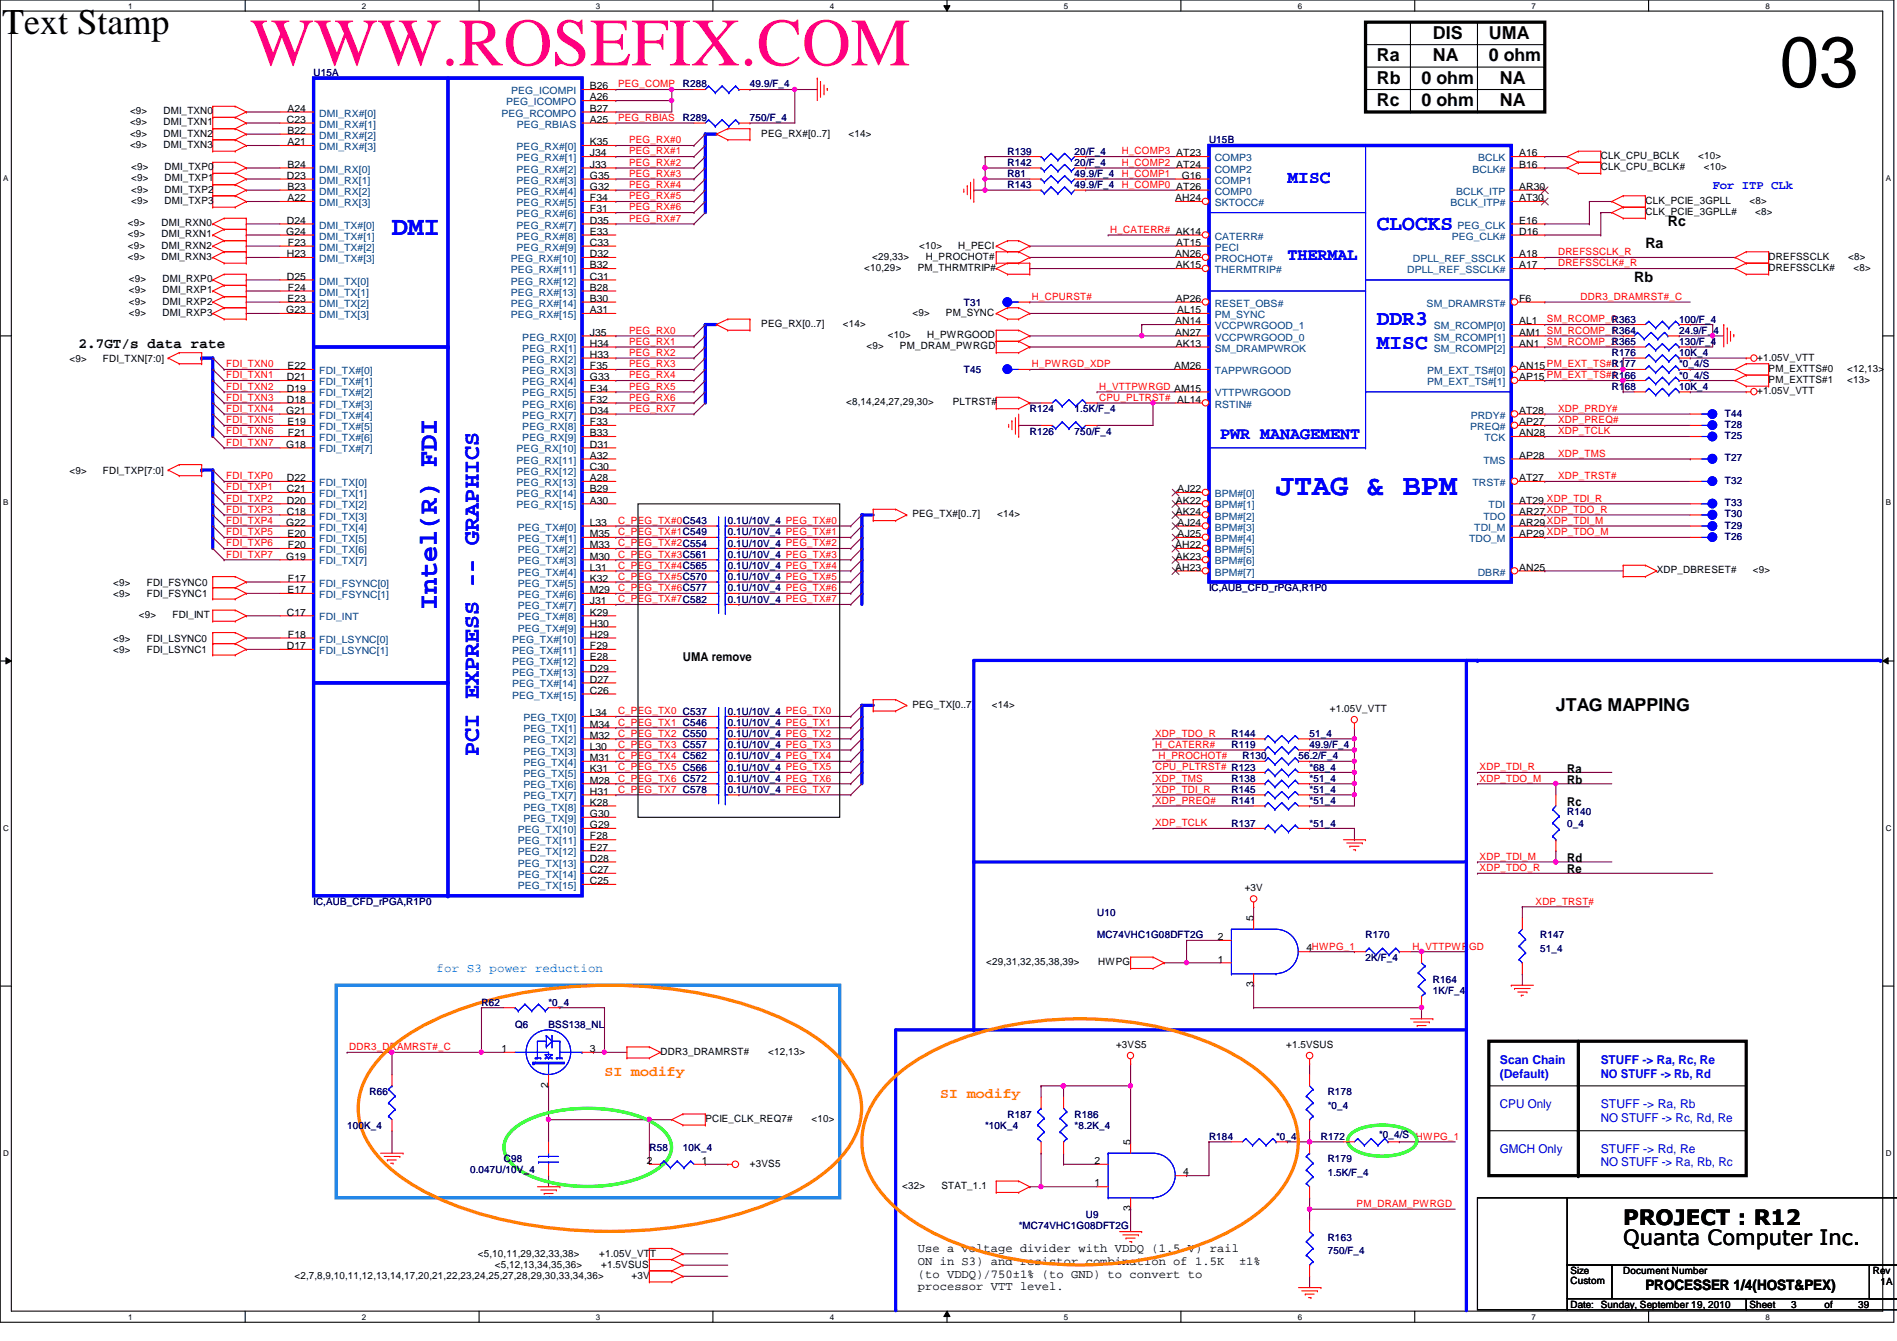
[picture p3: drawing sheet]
<svg xmlns="http://www.w3.org/2000/svg" width="297mm" height="210mm" viewBox="0 0 297 210" stroke-linecap="round" stroke-linejoin="round" font-family="sans-serif">
<defs><g id="words">
<text font-size="11.2" x="278.7" y="13.6">03</text>
<text font-size="10.6" fill="#ff0080" x="39.2" y="10.2">WWW.ROSEFIX.COM</text>
<text font-size="5.6" fill="#010101" x=".4" y="5.3">Text Stamp</text>
<text font-size="4.7" fill="#00f" x="199.8" y="77.5">JTAG &amp; BPM</text>
<g font-size="4.2" fill="#00f">
<text x="61.4" y="36.8">DMI</text>
<text x="68.4" y="95.5" transform="rotate(-90 68.4 95.5)">Intel(R) FDI</text>
</g>
<text font-size="3.6" fill="#00f" x="75" y="118.3" transform="rotate(-90 75 118.3)">PCI EXPRESS -- GRAPHICS</text>
<g font-size="3.3" fill="#00f">
<text x="215.6" y="36">CLOCKS</text>
<text x="215.6" y="50.9">DDR3</text>
<text x="215.6" y="54.6">MISC</text>
</g>
<g font-size="3.3">
<text x="254.2" y="191.7">PROJECT : R12</text>
<text x="254.2" y="194.9">Quanta Computer Inc.</text>
</g>
<g font-size="2.8">
<text x="215.6" y="9.6">Ra</text>
<text x="224.4" y="9.6">NA</text>
<text x="224.4" y="6.1">DIS</text>
<text x="233.1" y="9.6">0 ohm</text>
<text x="233.1" y="6.1">UMA</text>
<text x="215.6" y="16.6">Rc</text>
<text x="215.6" y="13.1">Rb</text>
<text x="222.6" y="13.1">0 ohm</text>
<text x="222.6" y="16.6">0 ohm</text>
<text x="234.9" y="13.1">NA</text>
<text x="234.9" y="16.6">NA</text>
<text x="243.6" y="111.3">JTAG MAPPING</text>
</g>
<text font-size="2.8" fill="#00f" x="201.6" y="28.6">MISC</text>
<g font-size="2.6" fill="#00f">
<text x="201.6" y="40.7">THERMAL</text>
<text x="191" y="68.7">PWR MANAGEMENT</text>
</g>
<g font-size="2.2">
<text x="261.2" y="35.3">Rc</text>
<text x="257.6" y="38.9">Ra</text>
<text x="255.9" y="44.1">Rb</text>
<text x="12.3" y="54.4">2.7GT/s data rate</text>
<text x="257.6" y="201.8">PROCESSER 1/4(HOST&amp;PEX)</text>
</g>
<g font-size="2.2" fill="#ff8000">
<text x="94.7" y="168.4">SI modify</text>
<text x="147.2" y="171.8">SI modify</text>
</g>
<g font-size="1.9" fill="#00f">
<text x="268.2" y="29.6">For ITP CLk</text>
<text x="234.9" y="166.5">Scan Chain</text>
<text x="250.7" y="166.5">STUFF -&gt; Ra, Rc, Re</text>
<text x="234.9" y="168.8">(Default)</text>
<text x="234.9" y="173.4">CPU Only</text>
<text x="250.7" y="168.8">NO STUFF -&gt; Rb, Rd</text>
<text x="250.7" y="173.4">STUFF -&gt; Ra, Rb</text>
<text x="250.7" y="175.6">NO STUFF -&gt; Rc, Rd, Re</text>
<text x="234.9" y="180.4">GMCH Only</text>
<text x="250.7" y="180.4">STUFF -&gt; Rd, Re</text>
<text x="250.7" y="182.6">NO STUFF -&gt; Ra, Rb, Rc</text>
</g>
<g font-size="1.9">
<text x="106.9" y="103.4">UMA remove</text>
<text x="245.4" y="120.9">Ra</text>
<text x="245.4" y="122.7">Rb</text>
<text x="245.4" y="126.2">Rc</text>
<text x="245.4" y="135">Rd</text>
<text x="245.4" y="136.7">Re</text>
<text x="143.7" y="196">Use a voltage divider with VDDQ (1.5 V) rail</text>
<text x="143.7" y="198">ON in S3) and resistor combination of 1.5K</text>
<text x="194" y="198">±1%</text>
<text x="143.7" y="200">(to VDDQ)/750±1% (to GND) to convert to</text>
<text x="143.7" y="202">processor VTT level.</text>
</g>
<text font-size="1.9" fill="#0080ff" x="68.4" y="152.2">for S3 power reduction</text>
<g font-size="1.6" fill="#000080">
<text x="49.1" y="11.9">U15A</text>
<text x="106.9" y="13.7">R288</text>
<text x="117.4" y="13.7">49.9/F_4</text>
<text x="106.9" y="19">R289</text>
<text x="117.4" y="19">750/F_4</text>
<text x="189.3" y="22.4">U15B</text>
<text x="157.8" y="24.2">R139</text>
<text x="157.8" y="29.5">R143</text>
<text x="157.8" y="27.7">R81</text>
<text x="157.8" y="26">R142</text>
<text x="168.3" y="24.2">20/F_4</text>
<text x="168.3" y="29.5">49.9/F_4</text>
<text x="168.3" y="27.7">49.9/F_4</text>
<text x="168.3" y="26">20/F_4</text>
<text x="150.9" y="47.9">T31</text>
<text x="252.4" y="52.2">R364</text>
<text x="252.4" y="50.5">R363</text>
<text x="262.9" y="52.2">24.9/F_4</text>
<text x="262.9" y="50.5">100/F_4</text>
<text x="150.9" y="58.4">T45</text>
<text x="252.4" y="54">R365</text>
<text x="252.4" y="59.3">R166</text>
<text x="252.4" y="55.8">R176</text>
<text x="252.4" y="57.5">R177</text>
<text x="262.9" y="54">130/F_4</text>
<text x="262.9" y="59.3">*0_4/S</text>
<text x="262.9" y="55.8">10K_4</text>
<text x="262.9" y="57.5">*0_4/S</text>
<text x="161.2" y="64.5">R124</text>
<text x="168.3" y="64.5">1.5K/F_4</text>
<text x="252.4" y="61">R168</text>
<text x="262.9" y="61">10K_4</text>
<text x="270.1" y="65.2">T44</text>
<text x="161.2" y="68">R126</text>
<text x="168.3" y="68">750/F_4</text>
<text x="270.1" y="67">T28</text>
<text x="270.1" y="68.7">T25</text>
<text x="270.1" y="72.2">T27</text>
<text x="270.1" y="75.7">T32</text>
<text x="114" y="83.8">0.1U/10V_4 PEG_TX#1</text>
<text x="114" y="82">0.1U/10V_4 PEG_TX#0</text>
<text x="270.1" y="82.8">T29</text>
<text x="270.1" y="81">T30</text>
<text x="270.1" y="79.2">T33</text>
<text x="114" y="87.3">0.1U/10V_4 PEG_TX#3</text>
<text x="114" y="85.6">0.1U/10V_4 PEG_TX#2</text>
<text x="114" y="89.1">0.1U/10V_4 PEG_TX#4</text>
<text x="270.1" y="84.5">T26</text>
<text x="114" y="94.3">0.1U/10V_4 PEG_TX#7</text>
<text x="114" y="92.5">0.1U/10V_4 PEG_TX#6</text>
<text x="114" y="90.8">0.1U/10V_4 PEG_TX#5</text>
<text x="189.3" y="92.5">IC,AUB_CFD_rPGA,R1P0</text>
<text x="114" y="111.8">0.1U/10V_4 PEG_TX0</text>
<text x="114" y="113.6">0.1U/10V_4 PEG_TX1</text>
<text x="114" y="117.1">0.1U/10V_4 PEG_TX3</text>
<text x="114" y="115.4">0.1U/10V_4 PEG_TX2</text>
<text x="114" y="118.8">0.1U/10V_4 PEG_TX4</text>
<text x="192.8" y="117.1">R119</text>
<text x="192.8" y="115.4">R144</text>
<text x="194.6" y="118.8">R130</text>
<text x="203.3" y="118.8">56.2/F_4</text>
<text x="205.1" y="117.1">49.9/F_4</text>
<text x="205.1" y="115.4">51_4</text>
<text x="114" y="124.1">0.1U/10V_4 PEG_TX7</text>
<text x="114" y="120.6">0.1U/10V_4 PEG_TX5</text>
<text x="114" y="122.3">0.1U/10V_4 PEG_TX6</text>
<text x="192.8" y="122.3">R138</text>
<text x="192.8" y="124.1">R145</text>
<text x="192.8" y="125.9">R141</text>
<text x="205.1" y="122.3">*51_4</text>
<text x="205.1" y="120.6">*68_4</text>
<text x="205.1" y="124.1">*51_4</text>
<text x="205.1" y="125.9">*51_4</text>
<text x="192.8" y="129.4">R137</text>
<text x="205.1" y="129.4">*51_4</text>
<text x="245.4" y="127.6">R140</text>
<text x="245.4" y="129.4">0_4</text>
<text x="49.1" y="141.6">IC,AUB_CFD_rPGA,R1P0</text>
<text x="171.8" y="143.4">U10</text>
<text x="171.8" y="146.9">MC74VHC1G08DFT2G</text>
<text x="213.8" y="146.9">R170</text>
<text x="241.2" y="146.9">R147</text>
<text x="241.2" y="149">51_4</text>
<text x="213.8" y="150.4">2K/F_4</text>
<text x="224.4" y="153.9">R164</text>
<text x="224.4" y="155.7">1K/F_4</text>
<text x="75.4" y="157.4">R62</text>
<text x="80.6" y="160.9">Q6</text>
<text x="85.9" y="157.4">*0_4</text>
<text x="85.9" y="160.9">BSS138_NL</text>
<text x="57.9" y="171.4">R66</text>
<text x="207.9" y="171.4">R178</text>
<text x="207.9" y="173.5">*0_4</text>
<text x="54.4" y="176.7">100K_4</text>
<text x="154.3" y="176.7">*10K_4</text>
<text x="157.8" y="174.9">R187</text>
<text x="168.3" y="174.9">R186</text>
<text x="168.3" y="176.7">*8.2K_4</text>
<text x="189.3" y="178.4">R184</text>
<text x="199.8" y="178.4">*0_4</text>
<text x="206.8" y="178.4">R172</text>
<text x="215.9" y="178.1">*0_4/S HWPG_1</text>
<text x="73.6" y="183.7">0.047U/10V_4</text>
<text x="78.9" y="181.9">C98</text>
<text x="101.7" y="180.2">R58</text>
<text x="106.9" y="180.2">10K_4</text>
<text x="207.9" y="181.9">R179</text>
<text x="207.9" y="184">1.5K/F_4</text>
<text x="170" y="190.7">U9</text>
<text x="159.5" y="192.4">*MC74VHC1G08DFT2G</text>
<text x="207.9" y="194.2">R163</text>
<text x="207.9" y="196.3">750/F_4</text>
</g>
<g font-size="1.6">
<text x="20.4" y="17.9">&lt;9&gt;</text>
<text x="25.6" y="17.9">DMI_TXN0</text>
<text x="45" y="17.5">A24</text>
<text x="92.4" y="14">B26</text>
<text x="92.4" y="15.7">A26</text>
<text x="92.4" y="17.5">B27</text>
<text x="20.4" y="19.6">&lt;9&gt;</text>
<text x="20.4" y="21.4">&lt;9&gt;</text>
<text x="20.4" y="23.2">&lt;9&gt;</text>
<text x="25.6" y="19.6">DMI_TXN1</text>
<text x="25.6" y="21.4">DMI_TXN2</text>
<text x="25.6" y="23.2">DMI_TXN3</text>
<text x="44.9" y="19.2">C23</text>
<text x="45" y="21">B22</text>
<text x="45" y="22.7">A21</text>
<text x="92.4" y="19.2">A25</text>
<text x="92.4" y="22.7">K35</text>
<text x="119.2" y="21.4">PEG_RX#[0..7]</text>
<text x="132.9" y="21.4">&lt;14&gt;</text>
<text x="20.5" y="26.7">&lt;9&gt;</text>
<text x="20.5" y="28.4">&lt;9&gt;</text>
<text x="25.8" y="26.7">DMI_TXP0</text>
<text x="25.8" y="28.4">DMI_TXP1</text>
<text x="44.9" y="28">D23</text>
<text x="45" y="26.2">B24</text>
<text x="45" y="29.7">B23</text>
<text x="92.4" y="24.5">J34</text>
<text x="92.4" y="26.2">J33</text>
<text x="92.4" y="28">G35</text>
<text x="92.4" y="29.7">G32</text>
<text x="185" y="28">G16</text>
<text x="237.9" y="26.2">B16</text>
<text x="237.9" y="24.5">A16</text>
<text x="237.9" y="29.7">AR30</text>
<text x="250.7" y="24.9">CLK_CPU_BCLK</text>
<text x="250.7" y="26.7">CLK_CPU_BCLK#</text>
<text x="265.9" y="24.9">&lt;10&gt;</text>
<text x="266.8" y="26.7">&lt;10&gt;</text>
<text x="20" y="35.4">&lt;9&gt;</text>
<text x="20.5" y="30.2">&lt;9&gt;</text>
<text x="20.5" y="31.9">&lt;9&gt;</text>
<text x="25.3" y="35.4">DMI_RXN0</text>
<text x="25.8" y="30.2">DMI_TXP2</text>
<text x="25.8" y="31.9">DMI_TXP3</text>
<text x="44.9" y="35">D24</text>
<text x="45" y="31.5">A22</text>
<text x="92.4" y="31.5">F34</text>
<text x="92.4" y="33.2">F31</text>
<text x="92.4" y="35">D35</text>
<text x="184" y="31.5">AH24</text>
<text x="237.9" y="31.5">AT30</text>
<text x="237.9" y="35">E16</text>
<text x="257.6" y="33.7">CLK_PCIE_3GPLL#</text>
<text x="257.6" y="31.9">CLK_PCIE_3GPLL</text>
<text x="273.9" y="31.9">&lt;8&gt;</text>
<text x="274.8" y="33.7">&lt;8&gt;</text>
<text x="20" y="37.2">&lt;9&gt;</text>
<text x="20" y="38.9">&lt;9&gt;</text>
<text x="20" y="40.7">&lt;9&gt;</text>
<text x="25.3" y="37.2">DMI_RXN1</text>
<text x="25.3" y="38.9">DMI_RXN2</text>
<text x="25.3" y="40.7">DMI_RXN3</text>
<text x="44.8" y="36.7">G24</text>
<text x="44.9" y="40.3">H23</text>
<text x="45.1" y="38.5">F23</text>
<text x="92.4" y="36.7">E33</text>
<text x="92.4" y="38.5">C33</text>
<text x="92.4" y="40.3">D32</text>
<text x="92.4" y="42">B32</text>
<text x="136.6" y="40.7">&lt;29,33&gt;</text>
<text x="143.9" y="38.9">&lt;10&gt;</text>
<text x="144.9" y="40.7">H_PROCHOT#</text>
<text x="150" y="38.9">H_PECI</text>
<text x="184" y="40.3">AN26</text>
<text x="184.1" y="42">AK15</text>
<text x="184.2" y="38.5">AT15</text>
<text x="237.9" y="36.7">D16</text>
<text x="237.9" y="42">A17</text>
<text x="237.9" y="40.3">A18</text>
<text x="276.9" y="40.7">DREFSSCLK</text>
<text x="289.4" y="40.7">&lt;8&gt;</text>
<text x="20.2" y="44.2">&lt;9&gt;</text>
<text x="20.2" y="45.9">&lt;9&gt;</text>
<text x="20.2" y="47.7">&lt;9&gt;</text>
<text x="25.4" y="44.2">DMI_RXP0</text>
<text x="25.4" y="45.9">DMI_RXP1</text>
<text x="25.4" y="47.7">DMI_RXP2</text>
<text x="44.9" y="43.8">D25</text>
<text x="45" y="47.2">E23</text>
<text x="45.1" y="45.5">F24</text>
<text x="92.4" y="43.8">C31</text>
<text x="92.4" y="45.5">B28</text>
<text x="92.4" y="47.2">B30</text>
<text x="135.3" y="42.4">&lt;10,29&gt;</text>
<text x="143.7" y="42.4">PM_THRMTRIP#</text>
<text x="184.1" y="47.2">AP26</text>
<text x="237.9" y="47.2">F6</text>
<text x="276.9" y="42.4">DREFSSCLK#</text>
<text x="290.2" y="42.4">&lt;8&gt;</text>
<text x="20.2" y="49.4">&lt;9&gt;</text>
<text x="25.4" y="49.4">DMI_RXP3</text>
<text x="44.8" y="49">G23</text>
<text x="92.4" y="49">A31</text>
<text x="92.4" y="52.5">J35</text>
<text x="119.2" y="51.2">PEG_RX[0..7]</text>
<text x="132" y="51.2">&lt;14&gt;</text>
<text x="139" y="53">&lt;10&gt;</text>
<text x="142.9" y="49.4">&lt;9&gt;</text>
<text x="145.2" y="53">H_PWRGOOD</text>
<text x="148.1" y="49.4">PM_SYNC</text>
<text x="184" y="50.8">AN14</text>
<text x="184" y="52.5">AN27</text>
<text x="184.3" y="49">AL15</text>
<text x="237.9" y="52.5">AM1 SM_RCOMP_1</text>
<text x="237.9" y="50.8">AL1</text>
<text x="10.9" y="56.6">&lt;9&gt;</text>
<text x="16.1" y="56.6">FDI_TXN[7:0]</text>
<text x="44.9" y="59.5">D21</text>
<text x="45" y="57.8">E22</text>
<text x="92.4" y="54.3">H34</text>
<text x="92.4" y="56">H33</text>
<text x="92.4" y="57.8">F35</text>
<text x="92.4" y="59.5">G33</text>
<text x="135.7" y="54.7">&lt;9&gt;</text>
<text x="140.9" y="54.7">PM_DRAM_PWRGD</text>
<text x="183.9" y="57.8">AM26</text>
<text x="184.1" y="54.3">AK13</text>
<text x="237.9" y="54.3">AN1</text>
<text x="237.9" y="57.8">AN15 PM_EXT_TS#0</text>
<text x="237.9" y="59.5">AP15 PM_EXT_TS#1</text>
<text x="275.2" y="56.5">+1.05V_VTT</text>
<text x="276.9" y="59.9">PM_EXTTS#1</text>
<text x="276.9" y="58.2">PM_EXTTS#0</text>
<text x="289.2" y="59.9">&lt;13&gt;</text>
<text x="289.2" y="58.2">&lt;12,13&gt;</text>
<text x="44.8" y="64.8">G21</text>
<text x="44.9" y="61.3">D19</text>
<text x="44.9" y="63">D18</text>
<text x="92.4" y="61.3">E34</text>
<text x="92.4" y="63">F32</text>
<text x="92.4" y="64.8">D34</text>
<text x="132.5" y="63.5">&lt;8,14,24,27,29,30&gt;</text>
<text x="149.2" y="63.5">PLTRST#</text>
<text x="237.9" y="64.8">AT28</text>
<text x="275.2" y="61.7">+1.05V_VTT</text>
<text x="44.8" y="70.1">G18</text>
<text x="45" y="66.5">E19</text>
<text x="45.1" y="68.3">F21</text>
<text x="92.4" y="66.5">F33</text>
<text x="92.4" y="68.3">B33</text>
<text x="92.4" y="70.1">D31</text>
<text x="92.4" y="71.8">A32</text>
<text x="237.9" y="66.5">AP27</text>
<text x="237.9" y="68.3">AN28</text>
<text x="237.9" y="71.8">AP28</text>
<text x="10.9" y="74.2">&lt;9&gt;</text>
<text x="16.1" y="74.2">FDI_TXP[7:0]</text>
<text x="44.9" y="75.3">D22</text>
<text x="44.9" y="77">C21</text>
<text x="92.4" y="73.5">C30</text>
<text x="92.4" y="75.3">A28</text>
<text x="92.4" y="77">B29</text>
<text x="184.4" y="77">AJ22</text>
<text x="237.9" y="75.3">AT27</text>
<text x="44.8" y="82.3">G22</text>
<text x="44.9" y="78.8">D20</text>
<text x="44.9" y="80.6">C18</text>
<text x="92.4" y="78.8">A30</text>
<text x="92.4" y="82.3">L33</text>
<text x="142.9" y="81">PEG_TX#[0..7]</text>
<text x="156.2" y="81">&lt;14&gt;</text>
<text x="184.1" y="78.8">AK22</text>
<text x="184.1" y="80.6">AK24</text>
<text x="184.4" y="82.3">AJ24</text>
<text x="237.9" y="78.8">AT29 XDP_TDI_R</text>
<text x="237.9" y="80.6">AR27 XDP_TDO_R</text>
<text x="237.9" y="82.3">AR29 XDP_TDI_M</text>
<text x="44.8" y="87.6">G19</text>
<text x="45" y="84.1">E20</text>
<text x="45.1" y="85.8">F20</text>
<text x="92.4" y="84.1">M35</text>
<text x="92.4" y="85.8">M33</text>
<text x="92.4" y="87.6">M30</text>
<text x="92.4" y="89.3">L31</text>
<text x="184" y="85.8">AH22</text>
<text x="184" y="89.3">AH23</text>
<text x="184.1" y="87.6">AK23</text>
<text x="184.4" y="84.1">AJ25</text>
<text x="237.9" y="84.1">AP29 XDP_TDO_M</text>
<text x="237.9" y="89.3">AN25</text>
<text x="259.4" y="89.7">XDP_DBRESET#</text>
<text x="274.5" y="89.7">&lt;9&gt;</text>
<text x="17.7" y="91.7">&lt;9&gt;</text>
<text x="17.7" y="93.4">&lt;9&gt;</text>
<text x="23" y="91.7">FDI_FSYNC0</text>
<text x="23" y="93.4">FDI_FSYNC1</text>
<text x="45" y="92.8">E17</text>
<text x="45.1" y="91.1">F17</text>
<text x="92.4" y="91.1">K32</text>
<text x="92.4" y="92.8">M29</text>
<text x="92.4" y="94.6">J31</text>
<text x="17.7" y="100.5">&lt;9&gt;</text>
<text x="21.8" y="96.8">&lt;9&gt;</text>
<text x="23" y="100.5">FDI_LSYNC0</text>
<text x="27" y="96.8">FDI_INT</text>
<text x="44.9" y="96.4">C17</text>
<text x="44.9" y="101.6">D17</text>
<text x="45.1" y="99.8">F18</text>
<text x="92.4" y="96.4">K29</text>
<text x="92.4" y="98.1">H30</text>
<text x="92.4" y="99.8">H29</text>
<text x="92.4" y="101.6">F29</text>
<text x="17.7" y="102.2">&lt;9&gt;</text>
<text x="23" y="102.2">FDI_LSYNC1</text>
<text x="92.4" y="103.3">E28</text>
<text x="92.4" y="105.1">D29</text>
<text x="92.4" y="106.8">D27</text>
<text x="92.4" y="108.6">C26</text>
<text x="92.4" y="112.1">L34</text>
<text x="92.4" y="113.9">M34</text>
<text x="142.9" y="110.8">PEG_TX[0..7]</text>
<text x="155.3" y="110.8">&lt;14&gt;</text>
<text x="208.2" y="111.5">+1.05V_VTT</text>
<text x="92.4" y="115.6">M32</text>
<text x="92.4" y="117.3">L30</text>
<text x="92.4" y="119.1">M31</text>
<text x="92.4" y="120.9">K31</text>
<text x="92.4" y="122.6">M28</text>
<text x="92.4" y="124.4">H31</text>
<text x="92.4" y="126.1">K28</text>
<text x="92.4" y="127.9">G30</text>
<text x="92.4" y="129.6">G29</text>
<text x="92.4" y="131.4">F28</text>
<text x="92.4" y="133.1">E27</text>
<text x="92.4" y="134.9">D28</text>
<text x="92.4" y="136.7">C27</text>
<text x="92.4" y="138.4">C25</text>
<text x="194.9" y="139.5">+3V</text>
<text x="190.7" y="147.2">2</text>
<text x="196.3" y="144.2" transform="rotate(-90 196.3 144.2)">5</text>
<text x="204.6" y="148.9">4HWPG_1</text>
<text x="154.4" y="151.1">&lt;29,31,32,35,38,39&gt;</text>
<text x="172" y="151.1">HWPG</text>
<text x="190.7" y="150.7">1</text>
<text x="196.3" y="154.6" transform="rotate(-90 196.3 154.6)">3</text>
<text x="78.5" y="164.7">1</text>
<text x="92.4" y="164.7">3</text>
<text x="103.4" y="165.1">DDR3_DRAMRST#</text>
<text x="120.3" y="165.1">&lt;12,13&gt;</text>
<text x="174.7" y="164.1">+3VS5</text>
<text x="201.4" y="164.1">+1.5VSUS</text>
<text x="85.8" y="170.3" transform="rotate(-90 85.8 170.3)">2</text>
<text x="110.4" y="175.6">PCIE_CLK_REQ7#</text>
<text x="127.1" y="175.6">&lt;10&gt;</text>
<text x="177" y="179.3" transform="rotate(-90 177 179.3)">5</text>
<text x="101.3" y="182.2">2</text>
<text x="109.9" y="182.2">1</text>
<text x="117.4" y="182.6">+3VS5</text>
<text x="171.4" y="182.2">2</text>
<text x="171.4" y="185.7">1</text>
<text x="185.3" y="184">4</text>
<text x="141.3" y="186.1">&lt;32&gt;</text>
<text x="147.4" y="186.1">STAT_1.1</text>
<text x="177" y="189.6" transform="rotate(-90 177 189.6)">3</text>
<text x="74.8" y="196.7">&lt;5,10,11,29,32,33,38&gt;</text>
<text x="93.8" y="196.7">+1.05V_VTT</text>
<text x="46.1" y="200.2">&lt;2,7,8,9,10,11,12,13,14,17,20,21,22,23,24,25,27,28,29,30,33,34,36&gt;</text>
<text x="77.5" y="198.4">&lt;5,12,13,34,35,36&gt;</text>
<text x="94.1" y="198.4">+1.5VSUS</text>
<text x="98.9" y="200.2">+3V</text>
<text x="245.9" y="199.5">Size</text>
<text x="245.9" y="201">Custom</text>
<text x="254.2" y="199.5">Document Number</text>
<text x="293.2" y="199.5">Rev</text>
<text x="294.5" y="201.2">1A</text>
<text x="245.9" y="204.7">Date: Sunday, September 19, 2010</text>
<text x="273.9" y="204.7">Sheet</text>
<text x="280.5" y="204.7">3</text>
<text x="285.7" y="204.7">of</text>
<text x="291" y="204.7">39</text>
</g>
<g font-size="1.6" fill="#004080">
<text x="79.2" y="16.5">PEG_ICOMPO</text>
<text x="80" y="14.7">PEG_ICOMPI</text>
<text x="50" y="18.2">DMI_RX#[0]</text>
<text x="50" y="20">DMI_RX#[1]</text>
<text x="50" y="21.7">DMI_RX#[2]</text>
<text x="50" y="23.5">DMI_RX#[3]</text>
<text x="78.5" y="18.2">PEG_RCOMPO</text>
<text x="80.9" y="23.5">PEG_RX#[0]</text>
<text x="80.9" y="20">PEG_RBIAS</text>
<text x="50" y="27">DMI_RX[0]</text>
<text x="50" y="28.7">DMI_RX[1]</text>
<text x="80.9" y="25.2">PEG_RX#[1]</text>
<text x="80.9" y="27">PEG_RX#[2]</text>
<text x="80.9" y="28.7">PEG_RX#[3]</text>
<text x="190.2" y="25.2">COMP3</text>
<text x="190.2" y="27">COMP2</text>
<text x="190.2" y="28.7">COMP1</text>
<text x="230.6" y="27">BCLK#</text>
<text x="231.5" y="25.2">BCLK</text>
<text x="50" y="30.5">DMI_RX[2]</text>
<text x="50" y="32.3">DMI_RX[3]</text>
<text x="50" y="35.8">DMI_TX#[0]</text>
<text x="80.9" y="30.5">PEG_RX#[4]</text>
<text x="80.9" y="32.3">PEG_RX#[5]</text>
<text x="80.9" y="34">PEG_RX#[6]</text>
<text x="80.9" y="35.8">PEG_RX#[7]</text>
<text x="190.2" y="30.5">COMP0</text>
<text x="190.2" y="32.3">SKTOCC#</text>
<text x="227.1" y="32.3">BCLK_ITP#</text>
<text x="228" y="30.5">BCLK_ITP</text>
<text x="228.2" y="35.8">PEG_CLK</text>
<text x="50" y="37.5">DMI_TX#[1]</text>
<text x="50" y="39.2">DMI_TX#[2]</text>
<text x="50" y="41">DMI_TX#[3]</text>
<text x="80" y="41">PEG_RX#[10]</text>
<text x="80.9" y="37.5">PEG_RX#[8]</text>
<text x="80.9" y="39.2">PEG_RX#[9]</text>
<text x="190.2" y="37.5">CATERR#</text>
<text x="190.2" y="39.2">PECI</text>
<text x="190.2" y="41">PROCHOT#</text>
<text x="221.2" y="41">DPLL_REF_SSCLK</text>
<text x="227.3" y="37.5">PEG_CLK#</text>
<text x="50" y="44.5">DMI_TX[0]</text>
<text x="50" y="46.3">DMI_TX[1]</text>
<text x="80" y="42.8">PEG_RX#[11]</text>
<text x="80" y="44.5">PEG_RX#[12]</text>
<text x="80" y="46.3">PEG_RX#[13]</text>
<text x="190.2" y="42.8">THERMTRIP#</text>
<text x="220.3" y="42.8">DPLL_REF_SSCLK#</text>
<text x="50" y="49.8">DMI_TX[3]</text>
<text x="50" y="48">DMI_TX[2]</text>
<text x="80" y="48">PEG_RX#[14]</text>
<text x="80" y="49.8">PEG_RX#[15]</text>
<text x="81.8" y="53.3">PEG_RX[0]</text>
<text x="190.2" y="48">RESET_OBS#</text>
<text x="190.2" y="51.5">VCCPWRGOOD_1</text>
<text x="190.2" y="53.3">VCCPWRGOOD_0</text>
<text x="190.2" y="49.8">PM_SYNC</text>
<text x="223.4" y="48">SM_DRAMRST#</text>
<text x="224.5" y="53.3">SM_RCOMP[1]</text>
<text x="224.5" y="51.5">SM_RCOMP[0]</text>
<text x="50" y="58.5">FDI_TX#[0]</text>
<text x="81.8" y="55">PEG_RX[1]</text>
<text x="81.8" y="56.8">PEG_RX[2]</text>
<text x="81.8" y="58.5">PEG_RX[3]</text>
<text x="190.2" y="55">SM_DRAMPWROK</text>
<text x="190.2" y="58.5">TAPPWRGOOD</text>
<text x="223.5" y="58.5">PM_EXT_TS#[0]</text>
<text x="224.5" y="55">SM_RCOMP[2]</text>
<text x="50" y="60.3">FDI_TX#[1]</text>
<text x="50" y="62.1">FDI_TX#[2]</text>
<text x="50" y="63.8">FDI_TX#[3]</text>
<text x="50" y="65.5">FDI_TX#[4]</text>
<text x="81.8" y="60.3">PEG_RX[4]</text>
<text x="81.8" y="62.1">PEG_RX[5]</text>
<text x="81.8" y="63.8">PEG_RX[6]</text>
<text x="81.8" y="65.5">PEG_RX[7]</text>
<text x="190.2" y="62.1">VTTPWRGOOD</text>
<text x="190.2" y="63.8">RSTIN#</text>
<text x="223.5" y="60.3">PM_EXT_TS#[1]</text>
<text x="230.3" y="65.5">PRDY#</text>
<text x="50" y="67.3">FDI_TX#[5]</text>
<text x="50" y="69">FDI_TX#[6]</text>
<text x="50" y="70.8">FDI_TX#[7]</text>
<text x="80.9" y="70.8">PEG_RX[10]</text>
<text x="81.8" y="67.3">PEG_RX[8]</text>
<text x="81.8" y="69">PEG_RX[9]</text>
<text x="230.2" y="67.3">PREQ#</text>
<text x="232.4" y="69">TCK</text>
<text x="50" y="76.1">FDI_TX[0]</text>
<text x="50" y="77.8">FDI_TX[1]</text>
<text x="80.9" y="72.6">PEG_RX[11]</text>
<text x="80.9" y="74.3">PEG_RX[12]</text>
<text x="80.9" y="76.1">PEG_RX[13]</text>
<text x="80.9" y="77.8">PEG_RX[14]</text>
<text x="190.2" y="77.8">BPM#[0]</text>
<text x="230.5" y="76.1">TRST#</text>
<text x="232.3" y="72.6">TMS</text>
<text x="50" y="79.6">FDI_TX[2]</text>
<text x="50" y="81.3">FDI_TX[3]</text>
<text x="50" y="83.1">FDI_TX[4]</text>
<text x="80.9" y="79.6">PEG_RX[15]</text>
<text x="81.1" y="83.1">PEG_TX#[0]</text>
<text x="190.2" y="79.6">BPM#[1]</text>
<text x="190.2" y="81.3">BPM#[2]</text>
<text x="190.2" y="83.1">BPM#[3]</text>
<text x="230.8" y="83.1">TDI_M</text>
<text x="232.3" y="81.3">TDO</text>
<text x="233.1" y="79.6">TDI</text>
<text x="50" y="84.8">FDI_TX[5]</text>
<text x="50" y="86.6">FDI_TX[6]</text>
<text x="50" y="88.3">FDI_TX[7]</text>
<text x="81.1" y="84.8">PEG_TX#[1]</text>
<text x="81.1" y="86.6">PEG_TX#[2]</text>
<text x="81.1" y="88.3">PEG_TX#[3]</text>
<text x="190.2" y="84.8">BPM#[4]</text>
<text x="190.2" y="86.6">BPM#[5]</text>
<text x="190.2" y="88.3">BPM#[6]</text>
<text x="230" y="84.8">TDO_M</text>
<text x="50" y="91.8">FDI_FSYNC[0]</text>
<text x="50" y="93.6">FDI_FSYNC[1]</text>
<text x="81.1" y="90.1">PEG_TX#[4]</text>
<text x="81.1" y="91.8">PEG_TX#[5]</text>
<text x="81.1" y="93.6">PEG_TX#[6]</text>
<text x="81.1" y="95.3">PEG_TX#[7]</text>
<text x="190.2" y="90.1">BPM#[7]</text>
<text x="231.4" y="90.1">DBR#</text>
<text x="50" y="97.1">FDI_INT</text>
<text x="50" y="100.6">FDI_LSYNC[0]</text>
<text x="80.2" y="100.6">PEG_TX#[10]</text>
<text x="81.1" y="97.1">PEG_TX#[8]</text>
<text x="81.1" y="98.8">PEG_TX#[9]</text>
<text x="50" y="102.4">FDI_LSYNC[1]</text>
<text x="80.2" y="102.4">PEG_TX#[11]</text>
<text x="80.2" y="104.1">PEG_TX#[12]</text>
<text x="80.2" y="105.9">PEG_TX#[13]</text>
<text x="80.2" y="107.6">PEG_TX#[14]</text>
<text x="80.2" y="109.3">PEG_TX#[15]</text>
<text x="82" y="112.9">PEG_TX[0]</text>
<text x="82" y="114.6">PEG_TX[1]</text>
<text x="82" y="116.4">PEG_TX[2]</text>
<text x="82" y="118.1">PEG_TX[3]</text>
<text x="82" y="119.9">PEG_TX[4]</text>
<text x="82" y="121.6">PEG_TX[5]</text>
<text x="82" y="123.4">PEG_TX[6]</text>
<text x="82" y="125.1">PEG_TX[7]</text>
<text x="81.1" y="130.4">PEG_TX[10]</text>
<text x="82" y="126.9">PEG_TX[8]</text>
<text x="82" y="128.7">PEG_TX[9]</text>
<text x="81.1" y="132.2">PEG_TX[11]</text>
<text x="81.1" y="133.9">PEG_TX[12]</text>
<text x="81.1" y="135.6">PEG_TX[13]</text>
<text x="81.1" y="137.4">PEG_TX[14]</text>
<text x="81.1" y="139.1">PEG_TX[15]</text>
</g>
<g font-size="1.6" fill="#f00">
<text x="96.8" y="13.7">PEG_COMP</text>
<text x="96.8" y="18.9">PEG_RBIAS</text>
<text x="98.5" y="22.4">PEG_RX#0</text>
<text x="98.5" y="26">PEG_RX#2</text>
<text x="98.5" y="27.7">PEG_RX#3</text>
<text x="98.5" y="24.2">PEG_RX#1</text>
<text x="98.5" y="29.4">PEG_RX#4</text>
<text x="175.6" y="27.7">H_COMP1</text>
<text x="175.6" y="26">H_COMP2 AT24</text>
<text x="175.6" y="24.2">H_COMP3 AT23</text>
<text x="175.6" y="29.4">H_COMP0 AT26</text>
<text x="98.5" y="34.7">PEG_RX#7</text>
<text x="98.5" y="32.9">PEG_RX#6</text>
<text x="98.5" y="31.2">PEG_RX#5</text>
<text x="173.9" y="36.4">H_CATERR# AK14</text>
<text x="244" y="41.7">DREFSSCLK#_R</text>
<text x="244" y="40">DREFSSCLK_R</text>
<text x="161.6" y="46.9">H_CPURST#</text>
<text x="247.5" y="46.9">DDR3_DRAMRST#_C</text>
<text x="98.5" y="52.2">PEG_RX0</text>
<text x="98.5" y="54">PEG_RX1</text>
<text x="242.2" y="54">SM_RCOMP_2</text>
<text x="242.2" y="50.5">SM_RCOMP_0</text>
<text x="35.4" y="57.5">FDI_TXN0</text>
<text x="35.4" y="59.2">FDI_TXN1</text>
<text x="98.5" y="55.7">PEG_RX2</text>
<text x="98.5" y="57.5">PEG_RX3</text>
<text x="98.5" y="59.2">PEG_RX4</text>
<text x="161.6" y="57.5">H_PWRGD_XDP</text>
<text x="35.4" y="61">FDI_TXN2</text>
<text x="35.4" y="62.7">FDI_TXN3</text>
<text x="35.4" y="64.5">FDI_TXN4</text>
<text x="98.5" y="61">PEG_RX5</text>
<text x="98.5" y="62.7">PEG_RX6</text>
<text x="98.5" y="64.5">PEG_RX7</text>
<text x="172.1" y="61">H_VTTPWRGD AM15</text>
<text x="172.1" y="62.7">CPU_PLTRST# AL14</text>
<text x="244" y="64.5">XDP_PRDY#</text>
<text x="35.4" y="68">FDI_TXN6</text>
<text x="35.4" y="69.8">FDI_TXN7</text>
<text x="35.4" y="66.3">FDI_TXN5</text>
<text x="244" y="71.5">XDP_TMS</text>
<text x="244" y="68">XDP_TCLK</text>
<text x="244" y="66.3">XDP_PREQ#</text>
<text x="35.4" y="75">FDI_TXP0</text>
<text x="35.4" y="76.8">FDI_TXP1</text>
<text x="244" y="75">XDP_TRST#</text>
<text x="35.4" y="80.3">FDI_TXP3</text>
<text x="35.4" y="82">FDI_TXP4</text>
<text x="35.4" y="78.5">FDI_TXP2</text>
<text x="35.4" y="83.8">FDI_TXP5</text>
<text x="96.8" y="82">C_PEG_TX#0C543</text>
<text x="96.8" y="83.8">C_PEG_TX#1C549</text>
<text x="35.4" y="85.5">FDI_TXP6</text>
<text x="35.4" y="87.3">FDI_TXP7</text>
<text x="96.8" y="87.3">C_PEG_TX#3C561</text>
<text x="96.8" y="89">C_PEG_TX#4C565</text>
<text x="96.8" y="85.5">C_PEG_TX#2C554</text>
<text x="96.8" y="92.5">C_PEG_TX#6C577</text>
<text x="96.8" y="94.3">C_PEG_TX#7C582</text>
<text x="96.8" y="90.8">C_PEG_TX#5C570</text>
<text x="96.8" y="111.8">C_PEG_TX0 C537</text>
<text x="96.8" y="113.6">C_PEG_TX1 C546</text>
<text x="96.8" y="117.1">C_PEG_TX3 C557</text>
<text x="96.8" y="118.8">C_PEG_TX4 C562</text>
<text x="96.8" y="115.3">C_PEG_TX2 C550</text>
<text x="180.9" y="115.3">XDP_TDO_R</text>
<text x="180.9" y="117.1">H_CATERR#</text>
<text x="181.4" y="118.8">H_PROCHOT#</text>
<text x="96.8" y="122.3">C_PEG_TX6 C572</text>
<text x="96.8" y="124.1">C_PEG_TX7 C578</text>
<text x="96.8" y="120.6">C_PEG_TX5 C566</text>
<text x="180.9" y="124.1">XDP_TDI_R</text>
<text x="180.9" y="125.8">XDP_PREQ#</text>
<text x="180.9" y="122.3">XDP_TMS</text>
<text x="180.9" y="120.6">CPU_PLTRST# R123</text>
<text x="231.7" y="122.3">XDP_TDO_M</text>
<text x="231.7" y="120.6">XDP_TDI_R</text>
<text x="180.9" y="129.3">XDP_TCLK</text>
<text x="231.7" y="134.6">XDP_TDI_M</text>
<text x="231.7" y="136.4">XDP_TDO_R</text>
<text x="240.5" y="141.6">XDP_TRST#</text>
<text x="221.2" y="148.6">H_VTTPWRGD</text>
<text x="54.7" y="164.4">DDR3_DRAMRST#_C</text>
<text x="212.4" y="188.9">PM_DRAM_PWRGD</text>
</g>
<g font-size="1.3">
<text x="20.1" y="1.4">1</text>
<text x="56.7" y="1.4">2</text>
<text x="93.3" y="1.4">3</text>
<text x="129.9" y="1.4">4</text>
<text x="166.6" y="1.4">5</text>
<text x="203.2" y="1.4">6</text>
<text x="239.8" y="1.4">7</text>
<text x="276.4" y="1.4">8</text>
<text x=".5" y="28.3">A</text>
<text x="295.3" y="28.3">A</text>
<text x=".5" y="79.1">B</text>
<text x="295.3" y="79.1">B</text>
<text x=".5" y="130">C</text>
<text x="295.3" y="130">C</text>
<text x=".5" y="180.9">D</text>
<text x="295.3" y="180.9">D</text>
<text x="20.1" y="206.6">1</text>
<text x="56.7" y="206.6">2</text>
<text x="93.3" y="206.6">3</text>
<text x="129.9" y="206.6">4</text>
<text x="166.6" y="206.6">5</text>
<text x="203.2" y="206.6">6</text>
<text x="239.8" y="206.6">7</text>
<text x="276.4" y="206.6">8</text>
</g>
</g></defs>
<path d="M0 0h296.5v207h-296.5zM1.8 1.7h293v203.5h-293z" fill="none" stroke="#000" stroke-width=".17"/>
<g fill="#fff">
<path d="M20.1 .2h.6v1.4h-.6z"/>
<path d="M20.1 205.4h.6v1.4h-.6z"/>
</g>
<path d="M38.4 0v1.7M38.4 205.2v1.8" fill="none" stroke="#000" stroke-width=".17"/>
<g fill="#fff">
<path d="M56.7 .2h.7v1.4h-.7z"/>
<path d="M56.7 205.4h.7v1.4h-.7z"/>
</g>
<path d="M75 0v1.7M75 205.2v1.8" fill="none" stroke="#000" stroke-width=".17"/>
<g fill="#fff">
<path d="M93.3 .2h.7v1.4h-.7z"/>
<path d="M93.3 205.4h.7v1.4h-.7z"/>
</g>
<path d="M111.6 0v1.7M111.6 205.2v1.8" fill="none" stroke="#000" stroke-width=".17"/>
<g fill="#fff">
<path d="M129.9 .2h.7v1.4h-.7z"/>
<path d="M129.9 205.4h.7v1.4h-.7z"/>
</g>
<path d="M148.3 0v1.7M148.3 205.2v1.8" fill="none" stroke="#000" stroke-width=".17"/>
<path d="M147.8 .9h1l-.5 .8zM148.3 205.2l.5 .9h-1z" fill="#000"/>
<path d="M147.8 .9h1l-.5 .8zM148.3 205.2l.5 .9h-1z" fill="none" stroke="#000" stroke-width=".16"/>
<g fill="#fff">
<path d="M166.6 .2h.7v1.4h-.7z"/>
<path d="M166.6 205.4h.7v1.4h-.7z"/>
</g>
<path d="M184.9 0v1.7M184.9 205.2v1.8" fill="none" stroke="#000" stroke-width=".17"/>
<g fill="#fff">
<path d="M203.2 .2h.7v1.4h-.7z"/>
<path d="M203.2 205.4h.7v1.4h-.7z"/>
</g>
<path d="M221.5 0v1.7M221.5 205.2v1.8" fill="none" stroke="#000" stroke-width=".17"/>
<g fill="#fff">
<path d="M239.8 .2h.7v1.4h-.7z"/>
<path d="M239.8 205.4h.7v1.4h-.7z"/>
</g>
<path d="M258.1 0v1.7M258.1 205.2v1.8" fill="none" stroke="#000" stroke-width=".17"/>
<g fill="#fff">
<path d="M276.4 .2h.7v1.4h-.7z"/>
<path d="M276.4 205.4h.7v1.4h-.7z"/>
<path d="M.5 27.1h.8v1.4h-.8z"/>
<path d="M295.3 27.1h.8v1.4h-.8z"/>
<path d="M.5 78h.8v1.4h-.8z"/>
<path d="M295.3 78h.8v1.4h-.8z"/>
</g>
<path d="M0 52.6h1.8M294.8 52.6h1.7" fill="none" stroke="#000" stroke-width=".17"/>
<g fill="#fff">
<path d="M.5 128.9h.9v1.4h-.9z"/>
<path d="M295.3 128.9h.9v1.4h-.9z"/>
</g>
<path d="M0 103.5h1.8M294.8 103.5h1.7" fill="none" stroke="#000" stroke-width=".17"/>
<path d="M.9 103l.9 .5-.9 .4zM294.8 103.5l.9-.5v.9z" fill="#000"/>
<path d="M.9 103l.9 .5-.9 .4zM294.8 103.5l.9-.5v.9z" fill="none" stroke="#000" stroke-width=".16"/>
<g fill="#fff">
<path d="M.5 179.7h.9v1.4h-.9z"/>
<path d="M295.3 179.7h.9v1.4h-.9z"/>
</g>
<path d="M0 154.3h1.8M294.8 154.3h1.7" fill="none" stroke="#000" stroke-width=".17"/>
<path d="M124.5 14h.1M124.5 14h3.5" fill="none" stroke="#800040" stroke-width=".17"/>
<circle cx="124.4" cy="14" r=".32" fill="#f0f"/>
<circle cx="124.4" cy="14" r=".32" fill="none" stroke="#f0f" stroke-width=".17"/>
<path d="M96.4 15.7h.1M96.4 19.3h.1M96.4 15.7h8.8M96.4 19.3h12.3M105.2 14h.1M105.2 14h3.5M96.4 52.6h.1M96.4 52.6h12.3" fill="none" stroke="#800040" stroke-width=".17"/>
<circle cx="105.2" cy="14" r=".33" fill="#f0f"/>
<circle cx="105.2" cy="14" r=".33" fill="none" stroke="#f0f" stroke-width=".17"/>
<g fill="none" stroke="#800040" stroke-width=".17">
<path d="M96.4 14h.1M96.4 14h8.8M96.4 35.1h.1M96.4 26.3h.1M96.4 28h.1M96.4 24.5h.1M96.4 22.8h.1M96.4 33.3h.1M96.4 29.8h.1M96.4 31.5h.1M96.4 35.1h12.3M96.4 26.3h12.3"/>
<path d="M96.4 28h12.3M96.4 24.5h12.3M96.4 22.8h12.3M96.4 33.3h12.3M96.4 29.8h12.3M96.4 31.5h12.3"/>
</g>
<path d="M110.4 21h1.8" fill="none" stroke="#00f" stroke-width=".51"/>
<circle cx="110.4" cy="21" r=".25" fill="#00f"/>
<path d="M110.4 50.8h1.8" fill="none" stroke="#00f" stroke-width=".51"/>
<circle cx="110.4" cy="50.8" r=".25" fill="#00f"/>
<path d="M96.4 17.5h.1M105.2 15.7h.1M105.2 15.7v1.8h-8.8" fill="none" stroke="#800040" stroke-width=".17"/>
<circle cx="105.2" cy="15.7" r=".33" fill="#f0f"/>
<circle cx="105.2" cy="15.7" r=".33" fill="none" stroke="#f0f" stroke-width=".17"/>
<path d="M105.2 14h.1M105.2 14v1.7" fill="none" stroke="#800040" stroke-width=".17"/>
<path d="M110.4 52.6v1.7" fill="none" stroke="#00f" stroke-width=".51"/>
<circle cx="110.4" cy="52.6" r=".25" fill="#00f"/>
<g fill="none" stroke="#800040" stroke-width=".17">
<path d="M117.4 19.3h.1M117.4 14h.1M117.4 14h7.1M124.5 14h.1M124.5 14v5.3h-7.1M96.4 54.3h.1M96.4 56h.1M96.4 57.8h.1M96.4 59.6h.1M96.4 54.3h12.3M96.4 56h12.3M96.4 57.8h12.3"/>
<path d="M96.4 59.6h12.3M161.2 54.3h.1M161.2 49.1h.1M161.2 54.3h22.9M161.2 49.1h22.9M178.8 52.6h.1M178.8 52.6h5.3M96.4 61.3h.1M96.4 63.1h.1M96.4 64.8h.1M96.4 61.3h12.3M96.4 63.1h12.3"/>
<path d="M96.4 64.8h12.3"/>
</g>
<circle cx="178.8" cy="52.5" r=".34" fill="#f0f"/>
<circle cx="178.8" cy="52.5" r=".34" fill="none" stroke="#f0f" stroke-width=".17"/>
<path d="M161.2 52.6h.1M178.8 50.8h.1M178.8 50.8v1.8h-17.6M178.8 50.8h5.3M171.8 61.3h.1M171.8 63.1h.1M171.8 61.3h12.3M171.8 63.1h12.3M180.5 63.1h.1" fill="none" stroke="#800040" stroke-width=".17"/>
<circle cx="180.5" cy="63.1" r=".32" fill="#f0f"/>
<circle cx="180.5" cy="63.1" r=".32" fill="none" stroke="#f0f" stroke-width=".17"/>
<path d="M241.9 54.3h.1M241.9 50.8h.1M241.9 54.3h14M241.9 50.8h14M241.9 52.6h12.3M254.2 52.6h.1M262.9 52.6h.1M262.9 52.6h7M264.7 54.3h.1M268.2 52.6h.1M268.2 50.8h.1M268.2 50.8v3.5h-3.5" fill="none" stroke="#800040" stroke-width=".17"/>
<circle cx="268.1" cy="52.5" r=".33" fill="#f0f"/>
<circle cx="268.1" cy="52.5" r=".33" fill="none" stroke="#f0f" stroke-width=".17"/>
<g fill="none" stroke="#800040" stroke-width=".17">
<path d="M38.6 17.5h.1M38.6 19.3h.1M38.6 17.5h5.3M38.6 19.3h5.3M38.6 21h.1M38.6 22.8h.1M38.6 26.3h.1M38.6 28h.1M38.6 29.8h.1M38.6 31.5h.1M38.6 35.1h.1M38.6 36.8h.1"/>
<path d="M38.6 38.5h.1M38.6 36.8h5.3M38.6 38.5h5.3M38.6 21h5.3M38.6 22.8h5.3M38.6 26.3h5.3M38.6 28h5.3M38.6 29.8h5.3M38.6 31.5h5.3M38.6 35.1h5.3M161.2 38.5h.1M161.2 38.5h22.9"/>
<path d="M173.5 36.8h.1M173.5 36.8h10.6M38.6 40.3h.1M38.6 43.8h.1M38.6 45.6h.1M38.6 47.3h.1M38.6 49.1h.1M38.6 40.3h5.3M38.6 43.8h5.3M38.6 45.6h5.3M38.6 47.3h5.3M38.6 49.1h5.3"/>
<path d="M161.2 42h.1M161.2 40.3h.1M161.2 42h22.9M161.2 40.3h22.9M241.9 57.8h.1M241.9 59.6h.1M241.9 57.8h12.3M241.9 59.6h14M254.2 57.8h.1M254.2 59.6h.1M254.2 56v1.8M254.2 59.6v1.7"/>
<path d="M264.7 50.8h.1M264.7 56h.1M264.7 50.8h3.5M264.7 56h8.7M159.5 66.6h.1M159.5 66.6h3.5M161.2 63.1h.1M161.2 63.1h1.8M171.8 66.6h.1M180.5 63.1h.1M180.5 63.1v3.5h-8.7M264.7 61.3h.1"/>
<path d="M264.7 61.3h8.7M106.9 199.8h.1M106.9 198h.1M106.9 196.3h.1M106.9 199.8h7.1M106.9 198h7.1M106.9 196.3h7.1"/>
</g>
<circle cx="254.1" cy="59.5" r=".33" fill="#f0f"/>
<circle cx="254.1" cy="59.5" r=".33" fill="none" stroke="#f0f" stroke-width=".17"/>
<path d="M254.2 56h.1M254.2 57.8h.1M254.2 57.8h1.7M254.2 56h1.7M264.7 59.6h.1M264.7 57.8h.1M264.7 59.6h7M264.7 57.8h7M254.2 61.3h.1M254.2 61.3h1.7" fill="none" stroke="#800040" stroke-width=".17"/>
<circle cx="254.1" cy="57.8" r=".33" fill="#f0f"/>
<circle cx="254.1" cy="57.8" r=".33" fill="none" stroke="#f0f" stroke-width=".17"/>
<path d="M35.1 61.3h.1M35.1 61.3h8.8" fill="none" stroke="#800040" stroke-width=".17"/>
<path d="M31.6 56h1.7" fill="none" stroke="#00f" stroke-width=".51"/>
<circle cx="31.6" cy="56" r=".25" fill="#00f"/>
<g fill="none" stroke="#800040" stroke-width=".17">
<path d="M35.1 57.8h.1M35.1 59.6h.1M35.1 57.8h8.8M35.1 59.6h8.8M35.1 68.3h.1M35.1 70.1h.1M35.1 63.1h.1M35.1 64.8h.1M35.1 66.6h.1M35.1 68.3h8.8M35.1 70.1h8.8M35.1 63.1h8.8"/>
<path d="M35.1 64.8h8.8M35.1 66.6h8.8"/>
</g>
<path d="M33.3 84.1v1.8" fill="none" stroke="#00f" stroke-width=".51"/>
<circle cx="33.3" cy="84.1" r=".25" fill="#00f"/>
<path d="M35.1 78.9h.1M35.1 75.4h.1M35.1 78.9h8.8M35.1 75.4h8.8M35.1 80.6h.1M35.1 82.3h.1M35.1 80.6h8.8M35.1 82.3h8.8" fill="none" stroke="#800040" stroke-width=".17"/>
<path d="M31.6 73.6h1.7" fill="none" stroke="#00f" stroke-width=".51"/>
<circle cx="31.6" cy="73.6" r=".25" fill="#00f"/>
<path d="M35.1 77.1h.1M35.1 77.1h8.8M35.1 85.9h.1M35.1 84.1h.1M35.1 85.9h8.8M35.1 84.1h8.8" fill="none" stroke="#800040" stroke-width=".17"/>
<path d="M33.3 80.6v1.7" fill="none" stroke="#00f" stroke-width=".51"/>
<circle cx="33.3" cy="80.6" r=".25" fill="#00f"/>
<g fill="none" stroke="#800040" stroke-width=".17">
<path d="M241.9 24.5h.1M241.9 35.1h.1M241.9 36.8h.1M241.9 26.3h.1M241.9 24.5h3.5M241.9 35.1h7M241.9 36.8h8.8M241.9 26.3h3.5M248.9 35.1h.1M248.9 31.5h.1M248.9 31.5v3.6M248.9 31.5h3.5"/>
<path d="M250.7 36.8h.1M250.7 33.3h.1M250.7 33.3v3.5M250.7 33.3h1.7M241.9 42h.1M241.9 40.3h.1M241.9 42h29.8M241.9 40.3h29.8M35.1 87.6h.1M35.1 87.6h8.8M38.6 99.9h.1M38.6 92.9h.1"/>
<path d="M38.6 91.1h.1M38.6 96.4h.1M38.6 99.9h5.3M38.6 92.9h5.3M38.6 91.1h5.3M38.6 96.4h5.3M38.6 101.6h.1M38.6 101.6h5.3"/>
</g>
<path d="M110.4 22.8v1.7" fill="none" stroke="#00f" stroke-width=".51"/>
<circle cx="110.4" cy="22.8" r=".25" fill="#00f"/>
<path d="M110.4 28v1.8" fill="none" stroke="#00f" stroke-width=".51"/>
<circle cx="110.4" cy="28" r=".25" fill="#00f"/>
<path d="M110.4 56v1.8" fill="none" stroke="#00f" stroke-width=".51"/>
<circle cx="110.4" cy="56" r=".25" fill="#00f"/>
<path d="M33.3 57.8v1.8" fill="none" stroke="#00f" stroke-width=".51"/>
<circle cx="33.3" cy="57.8" r=".25" fill="#00f"/>
<path d="M33.3 66.6v1.7" fill="none" stroke="#00f" stroke-width=".51"/>
<circle cx="33.3" cy="66.6" r=".25" fill="#00f"/>
<path d="M33.3 75.4v1.7" fill="none" stroke="#00f" stroke-width=".51"/>
<circle cx="33.3" cy="75.4" r=".25" fill="#00f"/>
<path d="M231.3 122.7h.1M231.3 122.7h21.1M243.6 122.7h.1M238.4 141.9h.1M238.4 141.9v1.8" fill="none" stroke="#800040" stroke-width=".17"/>
<circle cx="243.6" cy="122.6" r=".33" fill="#f0f"/>
<circle cx="243.6" cy="122.6" r=".33" fill="none" stroke="#f0f" stroke-width=".17"/>
<path d="M231.3 134.9h.1M231.3 134.9h21.1M243.6 133.2h.1M243.6 134.9h.1M243.6 133.2v1.7" fill="none" stroke="#800040" stroke-width=".17"/>
<circle cx="243.6" cy="134.9" r=".33" fill="#f0f"/>
<circle cx="243.6" cy="134.9" r=".33" fill="none" stroke="#f0f" stroke-width=".17"/>
<g fill="none" stroke="#800040" stroke-width=".17">
<path d="M241.9 75.4h.1M241.9 68.3h.1M241.9 78.9h.1M241.9 64.8h.1M241.9 66.6h.1M241.9 71.8h22.8M241.9 75.4h22.8M241.9 68.3h22.8M241.9 78.9h22.8M241.9 64.8h22.8M241.9 66.6h22.8M264.7 71.8h.1"/>
<path d="M96.4 82.3h.1M96.4 92.9h.1M96.4 87.6h.1M96.4 84.1h.1M96.4 94.6h.1M96.4 89.4h.1M96.4 85.9h.1M96.4 91.1h.1M96.4 82.3h14M96.4 84.1h14M96.4 89.4h14M96.4 85.9h14"/>
<path d="M96.4 87.6h14M96.4 91.1h14M96.4 92.9h14M96.4 94.6h14M115.7 84.1h.1M115.7 85.9h.1M115.7 87.6h.1M115.7 89.4h.1M115.7 82.3h.1M115.7 91.1h.1M115.7 92.9h.1M115.7 94.6h.1"/>
<path d="M115.7 82.3h17.5M115.7 84.1h17.5M115.7 89.4h17.5M115.7 85.9h17.5M115.7 87.6h17.5M115.7 91.1h17.5M115.7 92.9h17.5M115.7 94.6h17.5M241.9 80.6h.1M241.9 82.3h.1M241.9 84.1h.1M241.9 89.4h.1"/>
<path d="M241.9 80.6h22.8M241.9 82.3h22.8M241.9 84.1h22.8M241.9 89.4h12.3M231.3 136.7h.1M231.3 120.9h.1M231.3 136.7h36.9M231.3 120.9h21.1M243.6 122.7h.1M243.6 122.7v1.7M238.4 152.4h.1M238.4 141.9h.1"/>
<path d="M238.4 152.4v1.8M238.4 141.9h10.5"/>
</g>
<path d="M135 80.6h1.7" fill="none" stroke="#00f" stroke-width=".51"/>
<circle cx="135" cy="80.6" r=".25" fill="#00f"/>
<path d="M135 85.9v1.7" fill="none" stroke="#00f" stroke-width=".51"/>
<circle cx="135" cy="85.9" r=".25" fill="#00f"/>
<path d="M135 92.9v1.7" fill="none" stroke="#00f" stroke-width=".51"/>
<circle cx="135" cy="92.9" r=".25" fill="#00f"/>
<g fill="none" stroke="#800040" stroke-width=".17">
<path d="M115.7 113.9h.1M115.7 115.7h.1M115.7 117.4h.1M115.7 119.2h.1M115.7 112.1h.1M115.7 113.9h17.5M115.7 115.7h17.5M115.7 117.4h17.5M115.7 119.2h17.5M115.7 112.1h17.5M115.7 120.9h.1M115.7 122.7h.1"/>
<path d="M115.7 124.4h.1M115.7 120.9h17.5M115.7 122.7h17.5M115.7 124.4h17.5"/>
</g>
<path d="M135 110.4h1.7" fill="none" stroke="#00f" stroke-width=".51"/>
<circle cx="135" cy="110.4" r=".25" fill="#00f"/>
<g fill="none" stroke="#800040" stroke-width=".17">
<path d="M96.4 112.1h.1M96.4 117.4h.1M96.4 113.9h.1M96.4 119.2h.1M96.4 115.7h.1M96.4 112.1h14M96.4 117.4h14M96.4 113.9h14M96.4 119.2h14M96.4 115.7h14M96.4 122.7h.1M96.4 124.4h.1"/>
<path d="M96.4 120.9h.1M96.4 122.7h14M96.4 124.4h14M96.4 120.9h14"/>
</g>
<path d="M135 113.9v1.8" fill="none" stroke="#00f" stroke-width=".51"/>
<circle cx="135" cy="113.9" r=".25" fill="#00f"/>
<path d="M135 119.2v1.7" fill="none" stroke="#00f" stroke-width=".51"/>
<circle cx="135" cy="119.2" r=".25" fill="#00f"/>
<g fill="none" stroke="#800040" stroke-width=".17">
<path d="M152.5 29.8h.1M154.3 28h.1M154.3 24.5h.1M154.3 26.3h.1M154.3 28h6.9M154.3 26.3v3.5h-1.8M154.3 26.3h6.9M154.3 24.5h6.9M170 28h.1M170 26.3h.1M170 24.5h.1M170 28h14.1"/>
<path d="M170 26.3h14.1M170 24.5h14.1"/>
</g>
<circle cx="154.2" cy="28" r=".32" fill="#f0f"/>
<circle cx="154.2" cy="28" r=".32" fill="none" stroke="#f0f" stroke-width=".17"/>
<circle cx="154.2" cy="26.2" r=".33" fill="#f0f"/>
<circle cx="154.2" cy="26.2" r=".33" fill="none" stroke="#f0f" stroke-width=".17"/>
<path d="M154.3 29.8h.1M154.3 29.8h6.9" fill="none" stroke="#800040" stroke-width=".17"/>
<circle cx="154.2" cy="29.8" r=".33" fill="#f0f"/>
<circle cx="154.2" cy="29.8" r=".33" fill="none" stroke="#f0f" stroke-width=".17"/>
<path d="M154.3 24.5h.1M154.3 24.5v1.8M170 29.8h.1M170 29.8h14.1M222.6 149h.1M222.6 149h7" fill="none" stroke="#800040" stroke-width=".17"/>
<circle cx="222.6" cy="148.9" r=".34" fill="#f0f"/>
<circle cx="222.6" cy="148.9" r=".34" fill="none" stroke="#f0f" stroke-width=".17"/>
<path d="M185.8 147.2h.1M185.8 150.7h.1M185.8 147.2v3.5M185.8 150.7h5.2M196.3 141.9h.1M196.3 154.2h.1M196.3 141.9v1.8M196.3 154.2v3.5" fill="none" stroke="#800040" stroke-width=".17"/>
<circle cx="185.8" cy="150.7" r=".32" fill="#f0f"/>
<circle cx="185.8" cy="150.7" r=".32" fill="none" stroke="#f0f" stroke-width=".17"/>
<path d="M212.1 113.9h.1M212.1 113.9v1.8M205.1 122.7h.1M205.1 122.7h7M212.1 122.7h.1M212.1 124.4h.1M212.1 122.7v3.5M182.3 150.7h.1M182.3 150.7h3.5M185.8 147.2h.1M185.8 147.2h5.2" fill="none" stroke="#800040" stroke-width=".17"/>
<circle cx="212.1" cy="122.6" r=".33" fill="#f0f"/>
<circle cx="212.1" cy="122.6" r=".33" fill="none" stroke="#f0f" stroke-width=".17"/>
<path d="M180.5 124.4h.1M180.5 124.4h15.8M205.1 124.4h.1M205.1 124.4h7M212.1 131.4h.1M212.1 129.7v1.7" fill="none" stroke="#800040" stroke-width=".17"/>
<circle cx="212.1" cy="124.4" r=".32" fill="#f0f"/>
<circle cx="212.1" cy="124.4" r=".32" fill="none" stroke="#f0f" stroke-width=".17"/>
<g fill="none" stroke="#800040" stroke-width=".17">
<path d="M180.5 119.2h.1M180.5 119.2h15.8M205.1 119.2h.1M212.1 117.4h.1M212.1 117.4v1.8h-7M180.5 126.2h.1M180.5 129.7h.1M180.5 122.7h.1M180.5 120.9h.1M180.5 126.2h15.8M180.5 129.7h15.8M180.5 122.7h15.8"/>
<path d="M180.5 120.9h15.8M205.1 126.2h.1M205.1 129.7h.1M205.1 120.9h.1M205.1 126.2h7M205.1 129.7h7M205.1 120.9h7"/>
</g>
<circle cx="212.1" cy="117.4" r=".33" fill="#f0f"/>
<circle cx="212.1" cy="117.4" r=".33" fill="none" stroke="#f0f" stroke-width=".17"/>
<path d="M212.1 119.2h.1M212.1 119.2v1.7" fill="none" stroke="#800040" stroke-width=".17"/>
<circle cx="212.1" cy="119.1" r=".32" fill="#f0f"/>
<circle cx="212.1" cy="119.1" r=".32" fill="none" stroke="#f0f" stroke-width=".17"/>
<path d="M205.1 115.7h.1M205.1 115.7h7M212.1 120.9h.1M212.1 120.9v1.8" fill="none" stroke="#800040" stroke-width=".17"/>
<circle cx="212.1" cy="120.9" r=".32" fill="#f0f"/>
<circle cx="212.1" cy="120.9" r=".32" fill="none" stroke="#f0f" stroke-width=".17"/>
<path d="M180.5 115.7h.1M180.5 115.7h15.8M212.1 115.7h.1M212.1 115.7v1.7" fill="none" stroke="#800040" stroke-width=".17"/>
<circle cx="212.1" cy="115.6" r=".32" fill="#f0f"/>
<circle cx="212.1" cy="115.6" r=".32" fill="none" stroke="#f0f" stroke-width=".17"/>
<path d="M180.5 117.4h.1M180.5 117.4h15.8M205.1 117.4h.1M205.1 117.4h7M205.1 189.3h.1M205.1 189.3h22.8" fill="none" stroke="#800040" stroke-width=".17"/>
<circle cx="205.1" cy="189.2" r=".33" fill="#f0f"/>
<circle cx="205.1" cy="189.2" r=".33" fill="none" stroke="#f0f" stroke-width=".17"/>
<path d="M241.9 47.3h.1M241.9 47.3h22.8M75.4 157.7h.1M75.4 157.7v7h-14M61.4 164.7h.1M205.1 177h.1M205.1 177v1.7M205.1 189.3h.1M205.1 187.5h.1M205.1 199.8h.1M205.1 187.5v3.5M205.1 199.8v1.7" fill="none" stroke="#800040" stroke-width=".17"/>
<circle cx="61.3" cy="164.7" r=".33" fill="#f0f"/>
<circle cx="61.3" cy="164.7" r=".33" fill="none" stroke="#f0f" stroke-width=".17"/>
<path d="M75.4 164.7h.1M75.4 164.7h3.5" fill="none" stroke="#800040" stroke-width=".17"/>
<circle cx="75.4" cy="164.7" r=".32" fill="#f0f"/>
<circle cx="75.4" cy="164.7" r=".32" fill="none" stroke="#f0f" stroke-width=".17"/>
<path d="M75.4 157.7h.1M75.4 157.7h3.5M94.7 157.7h.1M94.7 157.7v7M85.9 175.3h.1M85.9 175.3v3.4M94.7 164.7h.1M94.7 164.7h3.5" fill="none" stroke="#800040" stroke-width=".17"/>
<circle cx="94.6" cy="164.7" r=".32" fill="#f0f"/>
<circle cx="94.6" cy="164.7" r=".32" fill="none" stroke="#f0f" stroke-width=".17"/>
<g fill="none" stroke="#800040" stroke-width=".17">
<path d="M87.7 157.7h.1M87.7 157.7h7M196.3 157.7h.1M196.3 157.7h26.3M205.1 149h7M212.1 149h.1M220.8 149h1.8M222.6 157.7h.1M222.6 149h.1M222.6 157.7v1.8M54.4 164.7h.1M54.4 164.7h7"/>
<path d="M61.4 164.7h.1M61.4 177h.1M61.4 164.7v3.5M61.4 177v3.5M92.9 164.7h.1M92.9 164.7h1.8"/>
</g>
<circle cx="222.6" cy="157.7" r=".34" fill="#f0f"/>
<circle cx="222.6" cy="157.7" r=".34" fill="none" stroke="#f0f" stroke-width=".17"/>
<path d="M205.1 178.7h.1M205.1 178.7h5.3" fill="none" stroke="#800040" stroke-width=".17"/>
<circle cx="205.1" cy="178.7" r=".34" fill="#f0f"/>
<circle cx="205.1" cy="178.7" r=".34" fill="none" stroke="#f0f" stroke-width=".17"/>
<path d="M101.7 175.3h.1M101.7 175.3h3.5M166.5 170h.1M166.5 170h10.5M205.1 166.5h.1M205.1 166.5v1.7M219.1 178.7h.1M219.1 178.7h8.8" fill="none" stroke="#800040" stroke-width=".17"/>
<circle cx="177" cy="170" r=".33" fill="#f0f"/>
<circle cx="177" cy="170" r=".33" fill="none" stroke="#f0f" stroke-width=".17"/>
<circle cx="166.5" cy="170" r=".34" fill="#f0f"/>
<circle cx="166.5" cy="170" r=".34" fill="none" stroke="#f0f" stroke-width=".17"/>
<g fill="none" stroke="#800040" stroke-width=".17">
<path d="M163 170h.1M163 170v1.7M177 170h.1M177 166.5h.1M177 166.5v12.2M161.2 185.8h.1M161.2 185.8h10.6M163 180.5h.1M163 185.8h.1M163 180.5v5.3M166.5 180.5h.1M166.5 182.2h.1"/>
<path d="M166.5 180.5v1.7M166.5 182.2h5.3M177 189.3h.1M177 189.3v3.5"/>
</g>
<circle cx="163" cy="185.7" r=".32" fill="#f0f"/>
<circle cx="163" cy="185.7" r=".32" fill="none" stroke="#f0f" stroke-width=".17"/>
<g fill="none" stroke="#800040" stroke-width=".17">
<path d="M85.9 175.3h.1M85.9 175.3h15.8M101.7 175.3h.1M101.7 175.3v6.9M163 170h.1M163 170h3.5M166.5 170h.1M166.5 170v1.7M189.3 178.7h.1M189.3 178.7h3.5M189.3 178.7v5.3h-3.5M201.6 178.7h.1"/>
<path d="M201.6 178.7h3.5M85.9 184h.1M85.9 184v1.8M110.4 182.2h.1M110.4 182.2h3.6M185.8 184h.1"/>
</g>
<circle cx="101.6" cy="175.2" r=".33" fill="#f0f"/>
<circle cx="101.6" cy="175.2" r=".33" fill="none" stroke="#f0f" stroke-width=".17"/>
<circle cx="85.9" cy="175.2" r=".33" fill="#f0f"/>
<circle cx="85.9" cy="175.2" r=".33" fill="none" stroke="#f0f" stroke-width=".17"/>
<path d="M85.9 170h.1M85.9 170v5.3" fill="none" stroke="#800040" stroke-width=".17"/>
<path d="M110.4 21v1.8" fill="none" stroke="#00f" stroke-width=".51"/>
<circle cx="110.4" cy="21" r=".25" fill="#00f"/>
<path d="M110.4 24.5v1.8" fill="none" stroke="#00f" stroke-width=".51"/>
<circle cx="110.4" cy="24.5" r=".25" fill="#00f"/>
<path d="M110.4 26.3v1.7" fill="none" stroke="#00f" stroke-width=".51"/>
<circle cx="110.4" cy="26.3" r=".25" fill="#00f"/>
<path d="M110.4 31.5v1.8" fill="none" stroke="#00f" stroke-width=".51"/>
<circle cx="110.4" cy="31.5" r=".25" fill="#00f"/>
<path d="M110.4 29.8v1.7" fill="none" stroke="#00f" stroke-width=".51"/>
<circle cx="110.4" cy="29.8" r=".25" fill="#00f"/>
<path d="M110.4 61.3v1.8" fill="none" stroke="#00f" stroke-width=".51"/>
<circle cx="110.4" cy="61.3" r=".25" fill="#00f"/>
<path d="M110.4 59.6v1.7" fill="none" stroke="#00f" stroke-width=".51"/>
<circle cx="110.4" cy="59.6" r=".25" fill="#00f"/>
<path d="M110.4 57.8v1.8" fill="none" stroke="#00f" stroke-width=".51"/>
<circle cx="110.4" cy="57.8" r=".25" fill="#00f"/>
<path d="M110.4 50.8v1.8" fill="none" stroke="#00f" stroke-width=".51"/>
<circle cx="110.4" cy="50.8" r=".25" fill="#00f"/>
<path d="M110.4 54.3v1.7" fill="none" stroke="#00f" stroke-width=".51"/>
<circle cx="110.4" cy="54.3" r=".25" fill="#00f"/>
<path d="M33.3 61.3v1.8" fill="none" stroke="#00f" stroke-width=".51"/>
<circle cx="33.3" cy="61.3" r=".25" fill="#00f"/>
<path d="M33.3 59.6v1.7" fill="none" stroke="#00f" stroke-width=".51"/>
<circle cx="33.3" cy="59.6" r=".25" fill="#00f"/>
<path d="M33.3 63.1v1.7" fill="none" stroke="#00f" stroke-width=".51"/>
<circle cx="33.3" cy="63.1" r=".25" fill="#00f"/>
<path d="M33.3 64.8v1.8" fill="none" stroke="#00f" stroke-width=".51"/>
<circle cx="33.3" cy="64.8" r=".25" fill="#00f"/>
<path d="M33.3 56v1.8" fill="none" stroke="#00f" stroke-width=".51"/>
<circle cx="33.3" cy="56" r=".25" fill="#00f"/>
<path d="M33.3 82.3v1.8" fill="none" stroke="#00f" stroke-width=".51"/>
<circle cx="33.3" cy="82.3" r=".25" fill="#00f"/>
<path d="M33.3 77.1v1.8" fill="none" stroke="#00f" stroke-width=".51"/>
<circle cx="33.3" cy="77.1" r=".25" fill="#00f"/>
<path d="M33.3 78.9v1.7" fill="none" stroke="#00f" stroke-width=".51"/>
<circle cx="33.3" cy="78.9" r=".25" fill="#00f"/>
<path d="M33.3 73.6v1.8" fill="none" stroke="#00f" stroke-width=".51"/>
<circle cx="33.3" cy="73.6" r=".25" fill="#00f"/>
<path d="M135 120.9v1.8" fill="none" stroke="#00f" stroke-width=".51"/>
<circle cx="135" cy="120.9" r=".25" fill="#00f"/>
<path d="M135 112.1v1.8" fill="none" stroke="#00f" stroke-width=".51"/>
<circle cx="135" cy="112.1" r=".25" fill="#00f"/>
<path d="M135 110.4v1.7" fill="none" stroke="#00f" stroke-width=".51"/>
<circle cx="135" cy="110.4" r=".25" fill="#00f"/>
<path d="M135 115.7v1.7" fill="none" stroke="#00f" stroke-width=".51"/>
<circle cx="135" cy="115.7" r=".25" fill="#00f"/>
<path d="M135 117.4v1.8" fill="none" stroke="#00f" stroke-width=".51"/>
<circle cx="135" cy="117.4" r=".25" fill="#00f"/>
<path d="M135 87.6v1.8" fill="none" stroke="#00f" stroke-width=".51"/>
<circle cx="135" cy="87.6" r=".25" fill="#00f"/>
<path d="M135 89.4v1.7" fill="none" stroke="#00f" stroke-width=".51"/>
<circle cx="135" cy="89.4" r=".25" fill="#00f"/>
<path d="M135 91.1v1.8" fill="none" stroke="#00f" stroke-width=".51"/>
<circle cx="135" cy="91.1" r=".25" fill="#00f"/>
<path d="M135 82.3v1.8" fill="none" stroke="#00f" stroke-width=".51"/>
<circle cx="135" cy="82.3" r=".25" fill="#00f"/>
<path d="M135 80.6v1.7" fill="none" stroke="#00f" stroke-width=".51"/>
<circle cx="135" cy="80.6" r=".25" fill="#00f"/>
<path d="M135 84.1v1.8" fill="none" stroke="#00f" stroke-width=".51"/>
<circle cx="135" cy="84.1" r=".25" fill="#00f"/>
<g fill="none" stroke="#800040" stroke-width=".17">
<path d="M108.7 22.8h.1M108.7 24.5h.1M108.7 26.3h.1M108.7 28h.1M108.7 29.8h.1M108.7 31.5h.1M108.7 33.3h.1M108.7 35.1h.1M110.4 21l-1.7 1.8M110.4 22.8l-1.7 1.7M110.4 24.5l-1.7 1.8M110.4 26.3l-1.7 1.7"/>
<path d="M110.4 28l-1.7 1.8M110.4 29.8l-1.7 1.7M110.4 31.5l-1.7 1.8M110.4 33.3l-1.7 1.8M33.3 57.8h.1M33.3 59.6h.1M33.3 56h.1M33.3 57.8l1.8 1.8M33.3 59.6l1.8 1.7M33.3 56l1.8 1.8M108.7 52.6h.1M108.7 54.3h.1"/>
<path d="M108.7 56h.1M108.7 57.8h.1M108.7 59.6h.1M110.4 50.8l-1.7 1.8M110.4 52.6l-1.7 1.7M110.4 54.3l-1.7 1.7M110.4 56l-1.7 1.8M110.4 59.6l-1.7 1.7M110.4 57.8l-1.7 1.8M161.2 47.3h.1M161.2 57.8h.1M161.2 47.3h22.9"/>
<path d="M161.2 57.8h22.9M33.3 66.6h.1M33.3 61.3h.1M33.3 64.8h.1M33.3 68.3h.1M33.3 63.1h.1M33.3 78.9h.1M33.3 75.4h.1M33.3 73.6h.1M33.3 77.1h.1M33.3 66.6l1.8 1.7M33.3 61.3l1.8 1.8"/>
<path d="M33.3 64.8l1.8 1.8M33.3 68.3l1.8 1.8M33.3 63.1l1.8 1.7M33.3 78.9l1.8 1.7M33.3 75.4l1.8 1.7M33.3 73.6l1.8 1.8M33.3 77.1l1.8 1.8M108.7 63.1h.1M108.7 61.3h.1M108.7 64.8h.1M110.4 61.3l-1.7 1.8M110.4 63.1l-1.7 1.7"/>
<path d="M33.3 84.1h.1M33.3 82.3h.1M33.3 85.9h.1M33.3 80.6h.1M33.3 84.1l1.8 1.8M33.3 82.3l1.8 1.8M33.3 85.9l1.8 1.7M33.3 80.6l1.8 1.7M133.2 89.4h.1M133.2 91.1h.1M133.2 92.9h.1M133.2 87.6h.1"/>
<path d="M133.2 85.9h.1M133.2 84.1h.1M133.2 82.3h.1M133.2 94.6h.1M135 87.6l-1.8 1.8M135 89.4l-1.8 1.7M135 91.1l-1.8 1.8M135 85.9l-1.8 1.7M135 84.1l-1.8 1.8M135 82.3l-1.8 1.8M135 80.6l-1.8 1.7M135 92.9l-1.8 1.7"/>
<path d="M133.2 112.1h.1M133.2 113.9h.1M133.2 115.7h.1M133.2 117.4h.1M133.2 119.2h.1M135 110.4l-1.8 1.7M135 112.1l-1.8 1.8M135 113.9l-1.8 1.8M135 115.7l-1.8 1.7M135 119.2l-1.8 1.7M135 117.4l-1.8 1.8M133.2 122.7h.1"/>
<path d="M133.2 120.9h.1M133.2 124.4h.1M135 120.9l-1.8 1.8M135 122.7l-1.8 1.7"/>
</g>
<g fill="none" stroke="#f00" stroke-width=".17">
<path d="M33.3 18.4h.1M33.3 16.6h.1M33.3 16.6h3.5M33.3 18.4h3.5M33.3 16.6v7.1M36.8 16.6h.1M36.8 18.4h.1M36.8 16.6l1.8 .9M36.8 18.4l1.8 .9M38.6 17.5h.1M38.6 19.3h.1M38.6 17.5l-1.8 .9"/>
<path d="M38.6 19.3l-1.8 .9M128 12.2h.1M128 12.2v3.5M128.5 12.8h.1M128.5 12.8v2.4M129 14.7h.1M129 13.3v1.4M129.5 13.8h.1M129.5 13.8v.4M33.3 20.2h.1M33.3 21.9h.1M33.3 23.7h.1"/>
<path d="M33.3 27.1h.1M33.3 25.4h.1M33.3 28.9h.1M33.3 30.6h.1M33.3 32.4h.1M33.3 35.1h.1M33.3 36.8h.1M33.3 38.5h.1M33.3 25.4v7M33.3 20.2h3.5M33.3 21.9h3.5M33.3 23.7h3.5"/>
<path d="M33.3 25.4h3.5M33.3 27.1h3.5M33.3 28.9h3.5M33.3 30.6h3.5M33.3 32.4h3.5M33.3 35.1l1.8 .8M33.3 36.8l1.8 .9M33.3 38.5l1.8 .9M35.1 34.2h.1M35.1 35.9h.1M35.1 37.7h.1M35.1 39.4h.1"/>
<path d="M35.1 34.2l-1.8 .9M35.1 34.2h3.5M35.1 35.9h3.5M35.1 35.9l-1.8 .9M35.1 37.7h3.5M35.1 37.7l-1.8 .8M35.1 39.4h3.5M35.1 39.4l-1.8 .9M36.8 20.2h.1M36.8 21.9h.1M36.8 23.7h.1M36.8 25.4h.1"/>
<path d="M36.8 27.1h.1M36.8 28.9h.1M36.8 30.6h.1M36.8 32.4h.1M36.8 20.2l1.8 .8M36.8 21.9l1.8 .9M36.8 25.4l1.8 .9M36.8 27.1l1.8 .9M36.8 28.9l1.8 .9M36.8 30.6l1.8 .9M38.6 21h.1M38.6 22.8h.1"/>
<path d="M38.6 26.3h.1M38.6 28h.1M38.6 29.8h.1M38.6 31.5h.1M38.6 34.2h.1M38.6 35.9h.1M38.6 37.7h.1M38.6 39.4h.1M38.6 21l-1.8 .9M38.6 22.8l-1.8 .9M38.6 26.3l-1.8 .8M38.6 28l-1.8 .9"/>
<path d="M38.6 29.8l-1.8 .8M38.6 31.5l-1.8 .9M38.6 34.2v7M112.2 21h.1M112.2 21l1.8 .9M114 21.9h.1M114 20.2h.1M114 20.2h3.4M114 21.9h3.4M114 20.2l-1.8 .8M117.4 20.2h.1M117.4 21.9h.1"/>
<path d="M117.4 20.2v1.7M150.9 30h.1M150.9 29.6v.4M151.5 29.1h.1M151.5 29.1v1.4M152 31h.1M152 28.5v2.5M152.5 31.5h.1M152.5 28v3.5M156 38.5h.1M156 39.4h.1M156 39.4h3.5"/>
<path d="M156 39.4v1.8M156 38.5l1.8 .9M157.8 37.7h.1M157.8 39.4h.1M157.8 37.7h1.7M157.8 37.7l-1.8 .8M159.5 37.7h.1M159.5 39.4h.1M159.5 37.7l1.7 .8M159.5 39.4l1.7 .9M161.2 38.5h.1M161.2 38.5l-1.7 .9"/>
<path d="M245.4 24.5h.1M245.4 26.3h.1M245.4 24.5l1.7 .9M245.4 26.3l1.7 .8M247.1 25.4h.1M247.1 23.7h.1M247.1 27.1h.1M247.1 23.7h3.6M247.1 25.4h3.6M247.1 27.1h3.6M247.1 23.7l-1.7 .8M247.1 25.4l-1.7 .9"/>
<path d="M250.7 23.7h.1M250.7 25.4h.1M250.7 27.1h.1M250.7 23.7v3.4M252.4 33.3h.1M252.4 31.5h.1M252.4 33.3l1.8 .9M252.4 31.5l1.8 .9M254.2 34.2h.1M254.2 32.4h.1M254.2 30.6h.1M254.2 30.6h3.4"/>
<path d="M254.2 32.4h3.4M254.2 34.2h3.4M254.2 32.4l-1.8 .9M254.2 30.6l-1.8 .9M257.6 32.4h.1M257.6 34.2h.1M257.6 30.6h.1M257.6 30.6v3.6M273.4 39.4h.1M273.4 39.4h3.5M273.4 39.4l-1.7 .9M276.9 39.4h.1"/>
<path d="M276.9 39.4v3.5M26.3 56h.1M26.3 56l1.8 .9M28.1 55.2h.1M28.1 56.9h.1M28.1 55.2h3.5M28.1 56.9h3.5M28.1 55.2l-1.8 .8M31.6 55.2h.1M31.6 56.9h.1M31.6 55.2v1.7M33.3 40.3h.1"/>
<path d="M33.3 43.8h.1M33.3 45.6h.1M33.3 47.3h.1M33.3 49.1h.1M33.3 40.3l1.8 .9M33.3 43.8l1.8 .9M33.3 45.6l1.8 .8M33.3 47.3l1.8 .9M33.3 49.1l1.8 .9M35.1 41.2h.1M35.1 42.9h.1M35.1 44.7h.1"/>
<path d="M35.1 46.4h.1M35.1 48.2h.1M35.1 50h.1M35.1 41.2h3.5M35.1 42.9l-1.8 .9M35.1 42.9h3.5M35.1 44.7h3.5M35.1 44.7l-1.8 .9M35.1 46.4h3.5M35.1 46.4l-1.8 .9M35.1 48.2h3.5M35.1 48.2l-1.8 .9"/>
<path d="M35.1 50h3.5M38.6 41.2h.1M38.6 42.9h.1M38.6 44.7h.1M38.6 46.4h.1M38.6 48.2h.1M38.6 50h.1M38.6 42.9v7.1M112.2 50.8h.1M112.2 50.8l1.8 .9M114 51.7h.1M114 50h.1"/>
<path d="M114 50h3.4M114 51.7h3.4M114 50l-1.8 .8M117.4 50h.1M117.4 51.7h.1M117.4 50v1.7M156 49.1h.1M156 53.4h.1M156 51.7h.1M156 55.2h.1M156 41.2h.1M156 42h.1"/>
<path d="M156 41.2h5.2M156 49.1l1.8 .9M156 51.7h3.5M156 53.4h3.5M156 51.7v3.5M156 55.2h3.5M156 42l1.8 .9M157.8 48.2h.1M157.8 50h.1M157.8 41.2h.1M157.8 42.9h.1M157.8 42.9h3.4"/>
<path d="M157.8 48.2h1.7M157.8 50h1.7M157.8 48.2l-1.8 .9M157.8 41.2l-1.8 .8M159.5 48.2h.1M159.5 50h.1M159.5 51.7h.1M159.5 53.4h.1M159.5 55.2h.1M159.5 41.2h.1M159.5 48.2l1.7 .9M159.5 51.7l1.7 .9"/>
<path d="M159.5 53.4l1.7 .9M161.2 49.1h.1M161.2 52.6h.1M161.2 54.3h.1M161.2 40.3h.1M161.2 41.2h.1M161.2 42.9h.1M161.2 49.1l-1.7 .9M161.2 52.6l-1.7 .8M161.2 54.3l-1.7 .9M161.2 40.3l-1.7 .9M161.2 41.2v1.7"/>
<path d="M269.9 50.8h.1M269.9 50.8v3.5M270.5 51.4h.1M270.5 51.4v2.4M271 53.3h.1M271 51.9v1.4M271.5 52.4h.1M271.5 52.4v.3M271.7 59.6h.1M271.7 57.8h.1M271.7 42h.1M271.7 40.3h.1"/>
<path d="M271.7 59.6l1.7 .9M271.7 57.8l1.7 .9M271.7 42l1.7 .9M271.7 40.3l1.7 .9M273.4 58.7h.1M273.4 56.9h.1M273.4 42.9h.1M273.4 41.2h.1M273.4 56h.1M273.4 41.2h3.5M273.4 42.9h3.5M273.4 58.7l-1.7 .9"/>
<path d="M273.4 58.7h3.5M273.4 56.9l-1.7 .9M273.4 56.9h3.5M273.4 41.2l-1.7 .8M273.4 56h.7M276.9 58.7h.1M276.9 56.9h.1M276.9 41.2h.1M276.9 42.9h.1M276.9 56.9v3.6M26.3 73.6h.1M26.3 73.6l1.8 .9"/>
<path d="M28.1 72.7h.1M28.1 74.5h.1M28.1 72.7l-1.8 .9M28.1 72.7h3.5M28.1 74.5h3.5M31.6 72.7h.1M31.6 74.5h.1M31.6 72.7v1.8M136.7 79.7h.1M136.7 79.7v1.8M136.7 79.7h3.5M140.2 79.7h.1"/>
<path d="M140.2 79.7l1.8 .9M156 64h.1M156 62.2h.1M156 62.2v1.8M156 62.2h3.5M156 64h3.5M157.9 66.8h.1M157.9 66.4v.4M158.5 65.9h.1M158.5 65.9v1.4M159 67.8h.1M159 65.4v2.4"/>
<path d="M159.5 62.2h.1M159.5 64h.1M159.5 68.3h.1M159.5 62.2l1.7 .9M159.5 64.8v3.5M161.2 63.1h.1M161.2 63.1l-1.7 .9M273.4 60.5h.1M273.4 61.3h.1M273.4 60.5h3.5M273.4 61.3h.7M276.9 60.5h.1"/>
<path d="M33.3 92h.1M33.3 90.3h.1M33.3 97.2h.1M33.3 95.5h.1M33.3 99h.1M33.3 93.8h.1M33.3 90.3v3.5M33.3 95.5v1.7M33.3 99v3.5M33.3 90.3h3.5M33.3 92h3.5M33.3 95.5h3.5"/>
<path d="M33.3 97.2h3.5M33.3 99h3.5M33.3 93.8h3.5M36.8 90.3h.1M36.8 92h.1M36.8 95.5h.1M36.8 97.2h.1M36.8 99h.1M36.8 93.8h.1M36.8 90.3l1.8 .8M36.8 95.5l1.8 .9M36.8 99l1.8 .9"/>
<path d="M36.8 92l1.8 .9M38.6 91.1h.1M38.6 96.4h.1M38.6 99.9h.1M38.6 92.9h.1M38.6 91.1l-1.8 .9M38.6 96.4l-1.8 .8M38.6 99.9l-1.8 .9M38.6 92.9l-1.8 .9M136.7 81.5h.1M136.7 81.5h3.5M140.2 81.5h.1"/>
<path d="M142 80.6h.1M142 80.6l-1.8 .9M254.2 90.3h.1M254.2 88.5h.1M254.2 90.3h3.4M254.2 88.5v1.8M254.2 88.5h3.4M257.6 90.3h.1M257.6 88.5h.1M257.6 88.5l1.8 .9M259.4 89.4h.1M259.4 89.4l-1.8 .9"/>
<path d="M33.3 100.8h.1M33.3 102.5h.1M33.3 100.8h3.5M33.3 102.5h3.5M36.8 100.8h.1M36.8 102.5h.1M36.8 100.8l1.8 .8M38.6 101.6h.1M38.6 101.6l-1.8 .9M136.7 111.3h.1M136.7 109.5h.1M136.7 109.5v1.8"/>
<path d="M136.7 111.3h3.5M136.7 109.5h3.5M140.2 111.3h.1M140.2 109.5h.1M140.2 109.5l1.8 .9M142 110.4h.1M142 110.4l-1.8 .9M212.1 113.9h.1M212.1 113.2v.7M210.4 131.4h3.4M210.9 132h2.4M211.4 132.5h.1"/>
<path d="M211.4 132.5h1.4M211.9 133h.4M212.3 133h.1M213.3 132h.1M213.8 131.4h.1M177 151.6h.1M177 149.8h.1M177 149.8h3.5M177 151.6h3.5M177 149.8v1.8M180.5 149.8h.1M180.5 151.6h.1"/>
<path d="M180.5 149.8l1.8 .9M182.3 150.7h.1M182.3 150.7l-1.8 .9M196.3 141.9h.1M196.3 141.2v.7M220.8 159.5h3.6M221.4 160h2.4M223.8 160h.1M224.4 159.5h.1M236.6 154.2h.1M236.6 154.2h3.5M237.1 154.7h.1"/>
<path d="M237.1 154.7h2.5M237.7 155.3h1.4M238.2 155.8h.1M238.2 155.8h.3M239.1 155.3h.1M98.2 165.6h.1M98.2 163.9h.1M98.2 163.9h3.5M98.2 165.6h3.5M98.2 163.9v1.7M101.7 163.9h.1M101.7 165.6h.1"/>
<path d="M101.7 163.9l1.7 .8M103.4 164.7h.1M103.4 164.7l-1.7 .9M105.2 175.3h.1M105.2 175.3l1.7 .8M106.9 176.1h.1M106.9 174.4h.1M106.9 176.1h3.5M106.9 174.4l-1.7 .9M106.9 174.4h3.5M110.4 174.4h.1M110.4 176.1h.1"/>
<path d="M110.4 174.4v1.7M177 166.5h.1M177 165.8v.7M205.1 166.5h.1M205.1 165.8v.7M221.9 160.5h.1M221.9 160.5h1.4M222.4 161h.4M222.8 161h.1M59.6 180.5h3.5M60.2 181h2.4M60.7 181.6h.1"/>
<path d="M60.7 181.6h1.4M61.2 182.1h.3M61.5 182.1h.1M62.6 181h.1M63.1 180.5h.1M84.2 185.8h3.5M84.7 186.3h2.4M85.2 186.8h.1M85.2 186.8h1.4M85.7 187.3h.4M86.1 187.3h.1M87.1 186.3h.1"/>
<path d="M87.7 185.8h.1M101.7 198.9h.1M101.7 197.1h.1M101.7 195.4h.1M101.7 195.4v5.3M101.7 198.9h3.5M101.7 197.1h3.5M101.7 195.4h3.5M105.2 198.9h.1M105.2 197.1h.1M105.2 195.4h.1M105.2 198.9l1.7 .9"/>
<path d="M105.2 197.1l1.7 .9M105.2 195.4l1.7 .9M106.9 199.8h.1M106.9 198h.1M106.9 196.3h.1M106.9 199.8l-1.7 .9M106.9 198l-1.7 .9M106.9 196.3l-1.7 .8M114 182.2h.1M114 182.2h.6M156 186.6h.1M156 184.9h.1"/>
<path d="M156 184.9v1.7M156 184.9h3.5M156 186.6h3.5M159.5 184.9h.1M159.5 186.6h.1M159.5 184.9l1.7 .9M161.2 185.8h.1M161.2 185.8l-1.7 .8M175.3 192.8h3.5M175.8 193.3h2.5M176.3 193.8h.1M176.3 193.8h1.5"/>
<path d="M176.9 194.4h.3M177.2 194.4h.1M178.3 193.3h.1M178.8 192.8h.1M101.7 200.7h.1M101.7 200.7h3.5M105.2 200.7h.1M203.3 201.5h3.5M203.8 202.1h2.5M204.4 202.6h.1M204.4 202.6h1.4M204.9 203.1h.4"/>
<path d="M205.3 203.1h.1M206.3 202.1h.1M206.8 201.5h.1"/>
<circle cx="274.6" cy="56" r=".5"/>
<circle cx="274.6" cy="61.3" r=".5"/>
<circle cx="212.1" cy="112.6" r=".5"/>
<circle cx="196.3" cy="140.7" r=".5"/>
<circle cx="177" cy="165.2" r=".5"/>
<circle cx="205.1" cy="165.2" r=".51"/>
<circle cx="115.1" cy="182.2" r=".51"/>
</g>
<path d="M231.3 187.5h14.1v17.5h-14.1zM245.4 198h7v5.3h-7zM297.1 187.5h-51.7v10.5h51.7M297.1 198h-44.7v5.3h44.7M297.1 198h-4.4v5.3h4.4M245.4 203.3h28v1.7h-28zM297.1 203.3h-23.7v1.7h23.7" fill="none" stroke="#000" stroke-width=".17"/>
<path d="M229.6 103.4v101.6" fill="none" stroke="#00f" stroke-width=".51"/>
<circle cx="229.6" cy="205" r=".25" fill="#00f"/>
<path d="M229.6 103.4h64.9" fill="none" stroke="#00f" stroke-width=".51"/>
<circle cx="294.5" cy="103.4" r=".25" fill="#00f"/>
<path d="M152.5 103.4h78.8" fill="none" stroke="#00f" stroke-width=".51"/>
<circle cx="231.3" cy="103.4" r=".25" fill="#00f"/>
<path d="M152.5 134.9h77.1" fill="none" stroke="#00f" stroke-width=".51"/>
<circle cx="229.6" cy="134.9" r=".25" fill="#00f"/>
<path d="M140.2 161.2h89.4" fill="none" stroke="#00f" stroke-width=".51"/>
<circle cx="229.6" cy="161.2" r=".25" fill="#00f"/>
<g fill="none" stroke="#000" stroke-width=".17">
<path d="M213.8 7h.1M213.8 7h28.1M213.8 10.5h28.1M213.8 14h28.1M220.8 17.5h.1M220.8 3.5v14M231.3 17.5h.1M231.3 3.5v14M241.9 10.5h.1M241.9 14h.1M233.1 177h40.3M233.1 170h40.3"/>
<path d="M273.4 177h.1M273.4 170h.1"/>
</g>
<path d="M213.8 3.5h28.1v14h-28.1zM233.1 163h40.3v21h-40.3zM247.1 163v21" fill="none" stroke="#000" stroke-width=".51"/>
<circle cx="247.1" cy="184" r=".25" fill="#000"/>
<path d="M52.6 154.2h78.9v33.3h-78.9z" fill="none" stroke="#0080ff" stroke-width=".51"/>
<path d="M59.7 165.3a33.9 33.9 0 0 1 14.3-8 76 76 0 0 1 43 0 34 34 0 0 1 14.2 8 11.5 11.5 0 0 1 3.6 9.6 13.4 13.4 0 0 1-4.8 7.9 39 39 0 0 1-15.4 7.5 76.3 76.3 0 0 1-40.6-.7 34 34 0 0 1-14.3-8 11.5 11.5 0 0 1-3.5-9.6 12.2 12.2 0 0 1 3.5-6.7z" fill="none" stroke="#ff8000" stroke-width=".51"/>
<path d="M152.5 103.4v57.8" fill="none" stroke="#00f" stroke-width=".51"/>
<circle cx="152.5" cy="161.2" r=".25" fill="#00f"/>
<path d="M140.2 161.2v43.8" fill="none" stroke="#00f" stroke-width=".51"/>
<circle cx="140.2" cy="205" r=".25" fill="#00f"/>
<path d="M139.6 169a33.9 33.9 0 0 1 14.5-7.6 57.6 57.6 0 0 1 34.4 1.5 26.9 26.9 0 0 1 12.3 8.7 11.7 11.7 0 0 1 0 14.3 27 27 0 0 1-12.3 8.7 56.9 56.9 0 0 1-38.7 0 26.9 26.9 0 0 1-12.4-8.7 11.8 11.8 0 0 1 0-14.3l1-1.4z" fill="none" stroke="#ff8000" stroke-width=".51"/>
<path d="M80.4 176.7a17.3 17.3 0 0 1 10-3.2 23.1 23.1 0 0 1 11.4 2 6.1 6.1 0 0 1 3.3 3.3 3.5 3.5 0 0 1-1.5 3.7 17.3 17.3 0 0 1-9.9 3.2 22.8 22.8 0 0 1-11.5-2 6.1 6.1 0 0 1-3.2-3.4 3.5 3.5 0 0 1 1.4-3.6zM211.5 177.6a7.3 7.3 0 0 1 4.9-1.5 7.4 7.4 0 0 1 5 1.5 1.39 1.39 0 0 1-.5 2.3 9.9 9.9 0 0 1-8.9 0 1.45 1.45 0 0 1-.5-2.3z" fill="none" stroke="#0f0" stroke-width=".51"/>
<path d="M99.9 78.9h31.6v49h-31.6z" fill="none" stroke="#000" stroke-width=".17"/>
<g fill="none" stroke="#00f" stroke-width=".17">
<path d="M165.3 62.6h.1M165.3 62.6l-.5 .5M165.3 62.6l1 1M166.3 63.6h.1M167.4 62.6h.1M167.4 62.6l-1.1 1M167.4 62.6l1 1M168.4 63.6h.1M169.5 62.6h.1M169.5 62.6l-1.1 1M169.5 62.6l.5 .5M170 63.1h.1"/>
<path d="M112.2 94.6h.3M112.5 94.6h.1M112.5 93.2h.1M112.5 93.2v2.8M113.6 96h.1M113.6 94.6h.1M113.6 94.6h.4M113.6 93.2v2.8M198.1 122.7h.1M198.1 120.9h.1M198.6 122.1h.1M198.6 120.4h.1"/>
<path d="M198.6 122.1l1 1.1M198.6 122.1l-.5 .6M198.6 120.4l1 1.1M198.6 120.4l-.5 .5M199.6 123.2h.1M199.6 121.5h.1M200.7 122.1h.1M200.7 120.4h.1M200.7 122.1l1.1 1.1M200.7 122.1l-1.1 1.1M200.7 120.4l1.1 1.1M200.7 120.4l-1.1 1.1"/>
<path d="M201.8 123.2h.1M201.8 121.5h.1M202.8 122.1h.1M202.8 120.4h.1M202.8 122.1l.5 .6M202.8 122.1l-1 1.1M202.8 120.4l.5 .5M202.8 120.4l-1 1.1M243.1 126.7h.1M243.1 128.8h.1M243.1 130.9h.1M243.1 126.7l1.1 1.1"/>
<path d="M243.1 128.8l1.1 1M243.1 130.9l.5 .5M243.6 131.4h.1M243.6 126.2l-.5 .5M244.2 127.8h.1M244.2 129.8h.1M244.2 127.8l-1.1 1M244.2 129.8l-1.1 1.1M192.8 145.5h.1M192.8 152.4h.1M192.8 145.5h7a3.5 3.5 0 0 1 3.5 3.4 3.5 3.5 0 0 1-3.5 3.5M192.8 145.5v6.9"/>
<path d="M192.8 152.4h7M199.8 152.4h.1M204.6 171.6h.1M204.6 173.7h.1M204.6 171.6l1 1M204.6 173.7l1 1M205.1 175.3h.1M205.1 170l.5 .5M205.6 170.5h.1M205.6 172.6h.1M205.6 174.7h.1M205.6 170.5l-1 1.1"/>
<path d="M205.6 172.6l-1 1.1M205.6 174.7l-.5 .6M204.6 185.3h.1M204.6 183.1h.1M204.6 181h.1M204.6 194.4h.1M204.6 196.5h.1M204.6 185.3l.5 .5M204.6 183.1l1 1.1M204.6 181l1 1.1M204.6 194.4l1 1M204.6 196.5l1 1"/>
<path d="M205.1 180.5h.1M205.1 198h.1M205.1 180.5l-.5 .5M205.1 192.8l.5 .5M205.6 184.2h.1M205.6 182.1h.1M205.6 193.3h.1M205.6 195.4h.1M205.6 197.5h.1M205.6 184.2l-1 1.1M205.6 182.1l-1 1M205.6 193.3l-1 1.1"/>
<path d="M205.6 195.4l-1 1.1M205.6 197.5l-.5 .5"/>
</g>
<g fill="none" stroke="#f00" stroke-width=".17">
<path d="M163 63.1h1.8M170 63.1h1.8M110.4 94.6h1.8M114 94.6h1.7M196.3 122.7h1.8M196.3 120.9h1.8M203.3 122.7h1.8M203.3 120.9h1.8M243.6 124.4v1.8M243.6 131.4v1.8M191 147.2h1.8M191 150.7h1.8"/>
<path d="M196.3 143.7v1.8M196.3 152.4v1.8M203.3 149h1.8M205.1 168.2v1.8M205.1 175.3v1.7M205.1 178.7v1.8M205.1 185.8v1.7M205.1 191v1.8M205.1 198v1.8"/>
</g>
<circle cx="268.1" cy="82.3" r=".68" fill="#00f"/>
<g fill="none" stroke="#00f" stroke-width=".17">
<path d="M266.4 82.3h1.1M267.5 82.3h.1"/>
<circle cx="268.1" cy="82.3" r=".68"/>
</g>
<circle cx="268.1" cy="82.3" r=".68" fill="#00f"/>
<g fill="none" stroke="#00f" stroke-width=".17">
<path d="M189.3 33.3h24.5M213.8 33.3h.1M213.8 22.8v47.3M189.3 45.6h24.5M213.8 45.6h.1M213.8 43.8h22.8M236.6 43.8h.1M189.3 70.1h.1M189.3 70.1h24.5M213.8 70.1h.1M213.8 61.3h22.8M236.6 61.3h.1"/>
<path d="M112.2 92.9h.3M112.5 92.9h.1M112.5 91.5h.1M112.5 91.5v2.8M113.6 94.3h.1M113.6 92.9h.1M113.6 92.9h.4M113.6 91.5v2.8M266.4 82.3h1.1M267.5 82.3h.1M112.2 117.4h.3M112.5 117.4h.1"/>
<path d="M112.5 116h.1M112.5 116v2.8M113.6 118.8h.1M113.6 117.4h.1M113.6 116v2.8M113.6 117.4h.4M237.9 146h.1M237.9 148.1h.1M237.9 150.2h.1M237.9 146l1 1M237.9 148.1l1 1M237.9 150.2l.5 .5"/>
<path d="M238.4 150.7h.1M238.4 145.5l-.5 .5M238.9 147h.1M238.9 149.1h.1M238.9 147l-1 1.1M238.9 149.1l-1 1.1"/>
<circle cx="268.1" cy="82.3" r=".68"/>
</g>
<path d="M236.6 52.6h5.3M236.6 54.3h5.3M110.4 92.9h1.8M114 92.9h1.7M264.7 82.3h1.7M110.4 117.4h1.8M114 117.4h1.7M238.4 143.7v1.8M238.4 150.7v1.7" fill="none" stroke="#f00" stroke-width=".17"/>
<path d="M189.3 22.8h47.3v68.3h-47.3z" fill="none" stroke="#00f" stroke-width=".51"/>
<circle cx="237.2" cy="47.3" r=".5" fill="#fff"/>
<g fill="none" stroke="#f00" stroke-width=".17">
<path d="M236.6 26.3h5.3M236.6 24.5h5.3M236.6 31.5h5.3M236.6 29.8h5.3M236.6 36.8h5.3M236.6 35.1h5.3M236.6 50.8h5.3M236.6 42h5.3M236.6 40.3h5.3M237.7 47.3h4.2"/>
<circle cx="237.2" cy="47.3" r=".5"/>
</g>
<path d="M241.4 31l1 1.1M241.4 29.3l1 1M242.4 31l-1.1 1.1M242.4 29.3l-1.1 1" fill="none" stroke="#804000" stroke-width=".16"/>
<circle cx="188.8" cy="36.8" r=".5" fill="#fff"/>
<g fill="none" stroke="#f00" stroke-width=".17">
<path d="M184.1 36.8h4.2M184.1 24.5h5.2M184.1 38.5h5.2"/>
<circle cx="188.8" cy="36.8" r=".5"/>
</g>
<circle cx="188.8" cy="40.3" r=".5" fill="#fff"/>
<g fill="none" stroke="#f00" stroke-width=".17">
<path d="M184.1 40.3h4.2"/>
<circle cx="188.8" cy="40.3" r=".5"/>
</g>
<circle cx="188.8" cy="42" r=".5" fill="#fff"/>
<g fill="none" stroke="#f00" stroke-width=".17">
<path d="M184.1 42h4.2"/>
<circle cx="188.8" cy="42" r=".5"/>
</g>
<circle cx="188.8" cy="47.3" r=".5" fill="#fff"/>
<g fill="none" stroke="#f00" stroke-width=".17">
<path d="M184.1 47.3h4.2M184.1 50.8h5.2M184.1 52.6h5.2M184.1 54.3h5.2M184.1 61.3h5.2"/>
<circle cx="188.8" cy="47.3" r=".5"/>
</g>
<circle cx="188.8" cy="63.1" r=".5" fill="#fff"/>
<g fill="none" stroke="#f00" stroke-width=".17">
<path d="M184.1 63.1h4.2"/>
<circle cx="188.8" cy="63.1" r=".5"/>
</g>
<circle cx="237.2" cy="57.8" r=".5" fill="#fff"/>
<g fill="none" stroke="#f00" stroke-width=".17">
<path d="M237.7 57.8h4.2"/>
<circle cx="237.2" cy="57.8" r=".5"/>
</g>
<circle cx="237.2" cy="59.5" r=".5" fill="#fff"/>
<g fill="none" stroke="#f00" stroke-width=".17">
<path d="M237.7 59.6h4.2"/>
<circle cx="237.2" cy="59.5" r=".5"/>
</g>
<circle cx="237.2" cy="64.8" r=".5" fill="#fff"/>
<g fill="none" stroke="#f00" stroke-width=".17">
<path d="M237.7 64.8h4.2"/>
<circle cx="237.2" cy="64.8" r=".5"/>
</g>
<circle cx="237.2" cy="66.6" r=".5" fill="#fff"/>
<g fill="none" stroke="#f00" stroke-width=".17">
<path d="M236.6 68.3h5.3M236.6 71.8h5.3M237.7 66.6h4.2"/>
<circle cx="237.2" cy="66.6" r=".5"/>
</g>
<circle cx="237.2" cy="75.3" r=".5" fill="#fff"/>
<g fill="none" stroke="#f00" stroke-width=".17">
<path d="M236.6 78.9h5.3M237.7 75.4h4.2M236.6 80.6h5.3M236.6 82.3h5.3M236.6 84.1h5.3"/>
<circle cx="237.2" cy="75.3" r=".5"/>
</g>
<circle cx="237.2" cy="89.3" r=".5" fill="#fff"/>
<g fill="none" stroke="#f00" stroke-width=".17">
<path d="M237.7 89.4h4.2"/>
<circle cx="237.2" cy="89.3" r=".5"/>
</g>
<circle cx="188.8" cy="77.1" r=".5" fill="#fff"/>
<g fill="none" stroke="#f00" stroke-width=".17">
<path d="M184.1 77.1h4.2"/>
<circle cx="188.8" cy="77.1" r=".5"/>
</g>
<path d="M183.6 76.6l1 1M184.6 76.6l-1.1 1" fill="none" stroke="#804000" stroke-width=".16"/>
<circle cx="188.8" cy="78.8" r=".5" fill="#fff"/>
<g fill="none" stroke="#f00" stroke-width=".17">
<path d="M184.1 78.9h4.2"/>
<circle cx="188.8" cy="78.8" r=".5"/>
</g>
<path d="M183.6 78.4l1 1M184.6 78.4l-1.1 1" fill="none" stroke="#804000" stroke-width=".16"/>
<circle cx="188.8" cy="80.6" r=".5" fill="#fff"/>
<g fill="none" stroke="#f00" stroke-width=".17">
<path d="M184.1 80.6h4.2"/>
<circle cx="188.8" cy="80.6" r=".5"/>
</g>
<path d="M183.6 80.1l1 1.1M184.6 80.1l-1.1 1.1" fill="none" stroke="#804000" stroke-width=".16"/>
<circle cx="188.8" cy="82.3" r=".5" fill="#fff"/>
<g fill="none" stroke="#f00" stroke-width=".17">
<path d="M184.1 82.3h4.2"/>
<circle cx="188.8" cy="82.3" r=".5"/>
</g>
<path d="M183.6 81.8l1 1.1M184.6 81.8l-1.1 1.1" fill="none" stroke="#804000" stroke-width=".16"/>
<circle cx="188.8" cy="84.1" r=".5" fill="#fff"/>
<g fill="none" stroke="#f00" stroke-width=".17">
<path d="M184.1 84.1h4.2"/>
<circle cx="188.8" cy="84.1" r=".5"/>
</g>
<path d="M183.6 83.6l1 1.1M184.6 83.6l-1.1 1.1" fill="none" stroke="#804000" stroke-width=".16"/>
<circle cx="188.8" cy="85.8" r=".5" fill="#fff"/>
<g fill="none" stroke="#f00" stroke-width=".17">
<path d="M184.1 85.9h4.2"/>
<circle cx="188.8" cy="85.8" r=".5"/>
</g>
<path d="M183.6 85.3l1 1.1M184.6 85.3l-1.1 1.1" fill="none" stroke="#804000" stroke-width=".16"/>
<circle cx="188.8" cy="87.6" r=".5" fill="#fff"/>
<g fill="none" stroke="#f00" stroke-width=".17">
<path d="M184.1 87.6h4.2"/>
<circle cx="188.8" cy="87.6" r=".5"/>
</g>
<path d="M183.6 87.1l1 1.1M184.6 87.1l-1.1 1.1" fill="none" stroke="#804000" stroke-width=".16"/>
<circle cx="188.8" cy="89.3" r=".5" fill="#fff"/>
<g fill="none" stroke="#f00" stroke-width=".17">
<path d="M184.1 26.3h5.2M184.1 28h5.2M184.1 29.8h5.2M184.1 49.1h5.2M184.1 57.8h5.2M184.1 89.4h4.2"/>
<circle cx="188.8" cy="89.3" r=".5"/>
</g>
<path d="M183.6 88.9l1 1M184.6 88.9l-1.1 1" fill="none" stroke="#804000" stroke-width=".16"/>
<circle cx="188.8" cy="31.5" r=".5" fill="#fff"/>
<g fill="none" stroke="#f00" stroke-width=".17">
<path d="M184.1 31.5h4.2M110.4 115.7h1.8M114 115.7h1.7"/>
<circle cx="188.8" cy="31.5" r=".5"/>
</g>
<path d="M112.2 115.7h.3M112.5 115.7h.1M112.5 114.3h.1M112.5 114.3v2.8M113.6 117.1h.1M113.6 115.7h.1M113.6 115.7h.4M113.6 114.3v2.8" fill="none" stroke="#00f" stroke-width=".17"/>
<circle cx="157.7" cy="47.3" r=".68" fill="#00f"/>
<g fill="none" stroke="#00f" stroke-width=".17">
<path d="M158.5 47.3h.1M158.5 47.3h1"/>
<circle cx="157.7" cy="47.3" r=".68"/>
</g>
<circle cx="157.7" cy="47.3" r=".68" fill="#00f"/>
<g fill="none" stroke="#00f" stroke-width=".17">
<path d="M163 24.5h.1M163 24.5l.5 .6M163.5 25.1h.1M164.6 24h.1M164.6 24l1 1.1M164.6 24l-1.1 1.1M165.6 25.1h.1M166.7 24h.1M166.7 24l1.1 1.1M166.7 24l-1.1 1.1M167.8 25.1h.1M168.3 24.5l-.5 .6"/>
<path d="M158.5 47.3h.1M158.5 47.3h1"/>
<circle cx="157.7" cy="47.3" r=".68"/>
</g>
<path d="M161.2 24.5h1.8M168.3 24.5h1.7M159.5 47.3h1.7" fill="none" stroke="#f00" stroke-width=".17"/>
<circle cx="268.1" cy="84.1" r=".68" fill="#00f"/>
<g fill="none" stroke="#00f" stroke-width=".17">
<path d="M266.4 84.1h1.1M267.5 84.1h.1"/>
<circle cx="268.1" cy="84.1" r=".68"/>
</g>
<circle cx="268.1" cy="84.1" r=".68" fill="#00f"/>
<g fill="none" stroke="#00f" stroke-width=".17">
<path d="M111 13.5h.1M111 13.5l-.6 .5M111 13.5l1 1M112 14.5h.1M113.1 13.5h.1M113.1 13.5l-1.1 1M113.1 13.5l1 1M114.1 14.5h.1M115.2 13.5h.1M115.2 13.5l-1.1 1M115.2 13.5l.5 .5M115.7 14h.1"/>
<path d="M163 29.8h.1M163 29.8l.5 .5M163.5 30.3h.1M164.6 29.3h.1M164.6 29.3l1 1M164.6 29.3l-1.1 1M165.6 30.3h.1M166.7 29.3h.1M166.7 29.3l1.1 1M166.7 29.3l-1.1 1M167.8 30.3h.1M168.3 29.8l-.5 .5"/>
<path d="M258.2 53.8h.1M258.2 59.1h.1M258.2 53.8l-.6 .5M258.2 53.8l1 1M258.2 59.1l-.6 .5M258.2 59.1l1 1M259.2 54.8h.1M260.3 53.8h.1M260.3 59.1h.1M260.3 53.8l-1.1 1M260.3 53.8l1 1M260.3 59.1l-1.1 1"/>
<path d="M260.3 59.1l1 1M261.3 54.8h.1M262.4 53.8h.1M262.4 59.1h.1M262.4 53.8l-1.1 1M262.4 53.8l.5 .5M262.4 59.1l-1.1 1M262.4 59.1l.5 .5M262.9 54.3h.1M262.9 59.6h.1M259.2 60.1h.1M261.3 60.1h.1"/>
<path d="M112.2 87.6h.3M112.2 91.1h.3M112.5 87.6h.1M112.5 86.2h.1M112.5 91.1h.1M112.5 89.7h.1M112.5 86.2v2.8M112.5 89.7v2.8M113.6 89h.1M113.6 87.6h.1M113.6 92.5h.1M113.6 91.1h.1"/>
<path d="M113.6 86.2v2.8M113.6 89.7v2.8M113.6 87.6h.4M113.6 91.1h.4M266.4 84.1h1.1M267.5 84.1h.1M112.2 124.4h.3M112.5 124.4h.1M112.5 123h.1M112.5 123v2.8M113.6 125.8h.1M113.6 124.4h.1"/>
<path d="M113.6 124.4h.4M113.6 123v2.8M198.1 124.4h.1M198.6 123.9h.1M198.6 123.9l1 1M198.6 123.9l-.5 .5M199.6 124.9h.1M200.7 123.9h.1M200.7 123.9l1.1 1M200.7 123.9l-1.1 1M201.8 124.9h.1M202.8 123.9h.1"/>
<path d="M202.8 123.9l.5 .5M202.8 123.9l-1 1M60.8 174.7h.1M60.8 172.6h.1M60.8 170.5h.1M60.8 174.7l.6 .6M60.8 172.6l1.1 1.1M60.8 170.5l1.1 1.1M61.4 170h.1M61.4 170l-.6 .5M61.9 173.7h.1M61.9 171.6h.1"/>
<path d="M61.9 173.7l-1.1 1M61.9 171.6l-1.1 1M103.4 182.2h.1M104 181.7h.1M104 181.7l1 1.1M104 181.7l-.6 .5M105 182.8h.1M106 181.7h.1M106 181.7l1.1 1.1M106 181.7l-1 1.1M107.1 182.8h.1M108.2 181.7h.1"/>
<path d="M108.2 181.7l.5 .5M108.2 181.7l-1.1 1.1"/>
<circle cx="268.1" cy="84.1" r=".68"/>
</g>
<g fill="none" stroke="#f00" stroke-width=".17">
<path d="M108.7 14h1.7M115.7 14h1.7M161.2 29.8h1.8M168.3 29.8h1.7M255.9 54.3h1.7M255.9 59.6h1.7M262.9 54.3h1.8M262.9 59.6h1.8M110.4 87.6h1.8M110.4 91.1h1.8M114 87.6h1.7M114 91.1h1.7"/>
<path d="M264.7 84.1h1.7M110.4 124.4h1.8M114 124.4h1.7M196.3 124.4h1.8M203.3 124.4h1.8M61.4 168.2v1.8M61.4 175.3v1.7M101.7 182.2h1.7M108.7 182.2h1.7"/>
</g>
<circle cx="268.1" cy="66.5" r=".68" fill="#00f"/>
<g fill="none" stroke="#00f" stroke-width=".17">
<path d="M266.4 66.6h1.1M267.5 66.6h.1"/>
<circle cx="268.1" cy="66.5" r=".68"/>
</g>
<circle cx="268.1" cy="66.5" r=".68" fill="#00f"/>
<g fill="none" stroke="#00f" stroke-width=".17">
<path d="M163 28h.1M163 28l.5 .5M163.5 28.5h.1M164.6 27.5h.1M164.6 27.5l1 1M164.6 27.5l-1.1 1M165.6 28.5h.1M166.7 27.5h.1M166.7 27.5l1.1 1M166.7 27.5l-1.1 1M167.8 28.5h.1M168.3 28l-.5 .5"/>
<path d="M266.4 66.6h1.1M267.5 66.6h.1M112.2 112.1h.3M112.5 112.1h.1M112.5 110.7h.1M112.5 110.7v2.8M113.6 113.5h.1M113.6 112.1h.1M113.6 112.1h.4M113.6 110.7v2.8M222.1 152.3h.1M222.1 154.4h.1"/>
<path d="M222.1 152.3l1 1M222.1 154.4l1 1M222.6 156h.1M222.6 150.7l.5 .5M223.1 151.2h.1M223.1 153.3h.1M223.1 155.4h.1M223.1 151.2l-1 1.1M223.1 153.3l-1 1.1M223.1 155.4l-.5 .6M195.1 178.2h.1M195.1 178.2l-.5 .5"/>
<path d="M195.1 178.2l1 1.1M196.1 179.3h.1M197.2 178.2h.1M197.2 178.2l-1.1 1.1M197.2 178.2l1 1.1M198.2 179.3h.1M199.3 178.2h.1M199.3 178.2l-1.1 1.1M199.3 178.2l.5 .5M199.8 178.7h.1M173.5 180.5h.1M173.5 187.5h.1"/>
<path d="M173.5 180.5h7a3.5 3.5 0 0 1 3.5 3.5 3.5 3.5 0 0 1-3.5 3.5M173.5 180.5v7M173.5 187.5h7M180.5 187.5h.1"/>
<circle cx="268.1" cy="66.5" r=".68"/>
</g>
<g fill="none" stroke="#f00" stroke-width=".17">
<path d="M161.2 28h1.8M168.3 28h1.7M264.7 66.6h1.7M110.4 112.1h1.8M114 112.1h1.7M222.6 149v1.7M222.6 156v1.7M177 178.7v1.8M192.8 178.7h1.8M199.8 178.7h1.8M171.8 182.2h1.7M171.8 185.8h1.7"/>
<path d="M177 187.5v1.8M184.1 184h1.7"/>
</g>
<circle cx="268.1" cy="64.8" r=".68" fill="#00f"/>
<g fill="none" stroke="#00f" stroke-width=".17">
<path d="M266.4 64.8h1.1M267.5 64.8h.1"/>
<circle cx="268.1" cy="64.8" r=".68"/>
</g>
<circle cx="268.1" cy="64.8" r=".68" fill="#00f"/>
<g fill="none" stroke="#00f" stroke-width=".17">
<path d="M164.8 66.6h.1M164.8 66.6l.5 .5M165.3 67.1h.1M166.3 66h.1M166.3 66l1.1 1.1M166.3 66l-1 1.1M167.4 67.1h.1M168.4 66h.1M168.4 66l1.1 1.1M168.4 66l-1 1.1M169.5 67.1h.1M170 66.6l-.5 .5"/>
<path d="M266.4 64.8h1.1M267.5 64.8h.1M198.1 117.4h.1M198.6 116.9h.1M198.6 116.9l1 1M198.6 116.9l-.5 .5M199.6 117.9h.1M200.7 116.9h.1M200.7 116.9l1.1 1M200.7 116.9l-1.1 1M201.8 117.9h.1M202.8 116.9h.1"/>
<path d="M202.8 116.9l.5 .5M202.8 116.9l-1 1M198.1 126.2h.1M198.6 125.6h.1M198.6 125.6l1 1.1M198.6 125.6l-.5 .6M199.6 126.7h.1M200.7 125.6h.1M200.7 125.6l1.1 1.1M200.7 125.6l-1.1 1.1M201.8 126.7h.1M202.8 125.6h.1"/>
<path d="M202.8 125.6l.5 .6M202.8 125.6l-1 1.1M214.4 148.4h.1M214.4 148.4l-.6 .6M214.4 148.4l1 1.1M215.4 149.5h.1M216.5 148.4h.1M216.5 148.4l-1.1 1.1M216.5 148.4l1 1.1M217.5 149.5h.1M218.6 148.4h.1M218.6 148.4l-1.1 1.1"/>
<path d="M218.6 148.4l.5 .6M219.1 149h.1"/>
<circle cx="268.1" cy="64.8" r=".68"/>
</g>
<path d="M163 66.6h1.8M170 66.6h1.8M264.7 64.8h1.7M196.3 117.4h1.8M203.3 117.4h1.8M196.3 126.2h1.8M203.3 126.2h1.8M212.1 149h1.7M219.1 149h1.7" fill="none" stroke="#f00" stroke-width=".17"/>
<circle cx="268.1" cy="80.6" r=".68" fill="#00f"/>
<g fill="none" stroke="#00f" stroke-width=".17">
<path d="M266.4 80.6h1.1M267.5 80.6h.1"/>
<circle cx="268.1" cy="80.6" r=".68"/>
</g>
<circle cx="268.1" cy="80.6" r=".68" fill="#00f"/>
<g fill="none" stroke="#00f" stroke-width=".17">
<path d="M266.4 80.6h1.1M267.5 80.6h.1"/>
<circle cx="268.1" cy="80.6" r=".68"/>
</g>
<path d="M264.7 80.6h1.7" fill="none" stroke="#f00" stroke-width=".17"/>
<circle cx="268.1" cy="71.8" r=".68" fill="#00f"/>
<g fill="none" stroke="#00f" stroke-width=".17">
<path d="M266.4 71.8h1.1M267.5 71.8h.1"/>
<circle cx="268.1" cy="71.8" r=".68"/>
</g>
<circle cx="268.1" cy="71.8" r=".68" fill="#00f"/>
<g fill="none" stroke="#00f" stroke-width=".17">
<path d="M111 18.8h.1M111 18.8l-.6 .5M111 18.8l1 1M112 19.8h.1M113.1 18.8h.1M113.1 18.8l-1.1 1M113.1 18.8l1 1M114.1 19.8h.1M115.2 18.8h.1M115.2 18.8l-1.1 1M115.2 18.8l.5 .5M115.7 19.3h.1"/>
<path d="M256.4 52h.1M256.4 52l-.5 .6M256.4 52l1.1 1.1M257.5 53.1h.1M258.2 55.5h.1M258.2 55.5l-.6 .5M258.2 55.5l1 1.1M258.5 52h.1M258.5 52l-1 1.1M258.5 52l1.1 1.1M259.2 56.6h.1M259.6 53.1h.1"/>
<path d="M260.3 55.5h.1M260.3 55.5l-1.1 1.1M260.3 55.5l1 1.1M260.6 52h.1M260.6 52l-1 1.1M260.6 52l.6 .6M261.2 52.6h.1M261.3 56.6h.1M262.4 55.5h.1M262.4 55.5l-1.1 1.1M262.4 55.5l.5 .5M262.9 56h.1"/>
<path d="M266.4 71.8h1.1M267.5 71.8h.1M112.2 85.9h.3M112.2 84.1h.3M112.5 85.9h.1M112.5 84.5h.1M112.5 84.1h.1M112.5 82.7h.1M112.5 82.7v4.5M113.6 87.2h.1M113.6 85.9h.1M113.6 85.5h.1"/>
<path d="M113.6 84.1h.1M113.6 85.9h.4M113.6 82.7v4.5M113.6 84.1h.4"/>
<circle cx="268.1" cy="71.8" r=".68"/>
</g>
<path d="M108.7 19.3h1.7M115.7 19.3h1.7M254.2 52.6h1.7M255.9 56h1.7M261.2 52.6h1.7M262.9 56h1.8M264.7 71.8h1.7M110.4 85.9h1.8M110.4 84.1h1.8M114 85.9h1.7M114 84.1h1.7" fill="none" stroke="#f00" stroke-width=".17"/>
<circle cx="268.1" cy="78.8" r=".68" fill="#00f"/>
<g fill="none" stroke="#00f" stroke-width=".17">
<path d="M266.4 78.9h1.1M267.5 78.9h.1"/>
<circle cx="268.1" cy="78.8" r=".68"/>
</g>
<circle cx="268.1" cy="78.8" r=".68" fill="#00f"/>
<g fill="none" stroke="#00f" stroke-width=".17">
<path d="M266.4 78.9h1.1M267.5 78.9h.1M112.2 113.9h.3M112.5 113.9h.1M112.5 112.5h.1M112.5 112.5v2.8M113.6 115.3h.1M113.6 113.9h.1M113.6 113.9h.4M113.6 112.5v2.8"/>
<circle cx="268.1" cy="78.8" r=".68"/>
</g>
<path d="M264.7 78.9h1.7M110.4 113.9h1.8M114 113.9h1.7" fill="none" stroke="#f00" stroke-width=".17"/>
<circle cx="268.1" cy="75.3" r=".68" fill="#00f"/>
<g fill="none" stroke="#00f" stroke-width=".17">
<path d="M266.4 75.4h1.1M267.5 75.4h.1"/>
<circle cx="268.1" cy="75.3" r=".68"/>
</g>
<circle cx="268.1" cy="75.3" r=".68" fill="#00f"/>
<g fill="none" stroke="#00f" stroke-width=".17">
<path d="M266.4 75.4h1.1M267.5 75.4h.1M198.1 115.7h.1M198.6 115.1h.1M198.6 118.6h.1M198.6 115.1l1 1.1M198.6 115.1l-.5 .6M198.6 118.6l-.5 .6M198.6 118.6l1 1.1M199.6 116.2h.1M199.6 119.7h.1M200.7 115.1h.1"/>
<path d="M200.7 118.6h.1M200.7 115.1l1.1 1.1M200.7 115.1l-1.1 1.1M200.7 118.6l-1.1 1.1M200.7 118.6l1.1 1.1M201.8 116.2h.1M201.8 119.7h.1M202.8 115.1h.1M202.8 118.6h.1M202.8 115.1l.5 .6M202.8 115.1l-1 1.1M202.8 118.6l-1 1.1"/>
<path d="M202.8 118.6l.5 .6M203.3 119.2h.1M198.1 129.7h.1M198.6 129.2h.1M198.6 129.2l1 1M198.6 129.2l-.5 .5M199.6 130.2h.1M200.7 129.2h.1M200.7 129.2l1.1 1M200.7 129.2l-1.1 1M201.8 130.2h.1M202.8 129.2h.1"/>
<path d="M202.8 129.2l.5 .5M202.8 129.2l-1 1M80.6 157.7h.1M80.6 157.7l.5 .5M81.1 158.2h.1M82.2 157.2h.1M82.2 157.2l1.1 1M82.2 157.2l-1.1 1M83.3 158.2h.1M84.3 157.2h.1M84.3 157.2l1.1 1M84.3 157.2l-1 1"/>
<path d="M85.4 158.2h.1M85.9 157.7l-.5 .5M166 175h.1M166 177.2h.1M166 175l1 1.1M166 177.2l1 1M166.5 178.7h.1M166.5 173.5l.5 .5M167 174h.1M167 176.1h.1M167 178.2h.1M167 174l-1 1"/>
<path d="M167 176.1l-1 1.1M167 178.2l-.5 .5M84.3 181h.1M84.3 181.9h.1M84.3 181h3.2M84.3 181.9h3.2M85.9 181.9h.1M85.9 181h.1M85.9 180.5v.5M85.9 181.9v.3"/>
<circle cx="268.1" cy="75.3" r=".68"/>
</g>
<g fill="none" stroke="#f00" stroke-width=".17">
<path d="M264.7 75.4h1.7M196.3 115.7h1.8M196.3 119.2h1.8M203.3 115.7h1.8M203.3 119.2h1.8M196.3 129.7h1.8M203.3 129.7h1.8M78.9 157.7h1.7M85.9 157.7h1.8M85.9 178.7v1.8M166.5 171.7v1.8M166.5 178.7v1.8"/>
<path d="M85.9 182.2v1.8"/>
</g>
<path d="M49.1 12.2h42v128h-42zM70.1 12.2v128" fill="none" stroke="#00f" stroke-width=".51"/>
<circle cx="70.1" cy="140.2" r=".25" fill="#00f"/>
<path d="M49.1 54.3h21" fill="none" stroke="#00f" stroke-width=".51"/>
<circle cx="70.1" cy="54.3" r=".25" fill="#00f"/>
<path d="M49.1 106.9h21" fill="none" stroke="#00f" stroke-width=".51"/>
<circle cx="70.1" cy="106.9" r=".25" fill="#00f"/>
<path d="M49.1 12.2h42v128h-42zM70.1 12.2v128" fill="none" stroke="#00f" stroke-width=".51"/>
<circle cx="70.1" cy="140.2" r=".25" fill="#00f"/>
<path d="M49.1 54.3h21" fill="none" stroke="#00f" stroke-width=".51"/>
<circle cx="70.1" cy="54.3" r=".25" fill="#00f"/>
<path d="M49.1 106.9h21" fill="none" stroke="#00f" stroke-width=".51"/>
<circle cx="70.1" cy="106.9" r=".25" fill="#00f"/>
<g fill="none" stroke="#f00" stroke-width=".17">
<path d="M43.9 17.5h5.2M43.9 19.3h5.2M91.1 17.5h5.3M91.1 19.3h5.3M91.1 14h5.3M91.1 15.7h5.3M43.9 21h5.2M43.9 22.8h5.2M43.9 26.3h5.2M43.9 28h5.2M43.9 29.8h5.2M43.9 31.5h5.2"/>
<path d="M43.9 35.1h5.2M43.9 36.8h5.2M43.9 38.5h5.2M91.1 22.8h5.3M91.1 26.3h5.3M91.1 28h5.3M91.1 29.8h5.3M91.1 31.5h5.3M91.1 35.1h5.3M91.1 36.8h5.3M91.1 38.5h5.3M91.1 24.5h5.3"/>
<path d="M91.1 33.3h5.3M161.2 26.3h1.8M168.3 26.3h1.7M43.9 40.3h5.2M43.9 43.8h5.2M43.9 45.6h5.2M43.9 49.1h5.2M43.9 47.3h5.2M43.9 57.8h5.2M43.9 59.6h5.2M91.1 40.3h5.3M91.1 43.8h5.3"/>
<path d="M91.1 45.6h5.3M91.1 49.1h5.3M91.1 47.3h5.3M91.1 57.8h5.3M91.1 59.6h5.3M91.1 42h5.3M91.1 52.6h5.3M91.1 54.3h5.3M91.1 56h5.3M43.9 61.3h5.2M43.9 63.1h5.2M43.9 64.8h5.2"/>
<path d="M43.9 66.6h5.2M43.9 68.3h5.2M43.9 70.1h5.2M43.9 75.4h5.2M43.9 77.1h5.2M43.9 78.9h5.2M91.1 61.3h5.3M91.1 63.1h5.3M91.1 64.8h5.3M91.1 66.6h5.3M91.1 68.3h5.3M91.1 70.1h5.3"/>
<path d="M91.1 75.4h5.3M91.1 77.1h5.3M91.1 78.9h5.3M91.1 71.8h5.3M91.1 73.6h5.3M255.9 61.3h1.7M262.9 61.3h1.8M43.9 80.6h5.2M43.9 82.3h5.2M43.9 84.1h5.2M43.9 85.9h5.2M43.9 87.6h5.2"/>
<path d="M43.9 91.1h5.2M43.9 92.9h5.2M43.9 96.4h5.2M43.9 99.9h5.2M91.1 82.3h5.3M91.1 84.1h5.3M91.1 85.9h5.3M91.1 87.6h5.3M91.1 91.1h5.3M91.1 92.9h5.3M91.1 96.4h5.3M91.1 99.9h5.3"/>
<path d="M91.1 89.4h5.3M91.1 94.6h5.3M91.1 98.1h5.3M110.4 82.3h1.8M114 82.3h1.7M43.9 101.6h5.2M91.1 101.6h5.3M91.1 103.4h5.3M91.1 105.2h5.3M91.1 106.9h5.3M91.1 108.6h5.3M91.1 112.1h5.3"/>
<path d="M91.1 113.9h5.3M91.1 115.7h5.3M91.1 117.4h5.3M91.1 119.2h5.3M91.1 120.9h5.3M91.1 122.7h5.3M91.1 124.4h5.3M91.1 126.2h5.3M91.1 127.9h5.3M91.1 129.7h5.3M91.1 131.4h5.3M91.1 133.2h5.3"/>
<path d="M91.1 134.9h5.3M91.1 136.7h5.3M91.1 138.4h5.3M110.4 120.9h1.8M114 120.9h1.7M78.9 164.7h1.7M85.9 168.2v1.8M91.1 164.7h1.8"/>
</g>
<g fill="none" stroke="#00f" stroke-width=".17">
<path d="M163 26.3h.1M163 26.3l.5 .5M163.5 26.8h.1M164.6 25.7h.1M164.6 25.7l1 1.1M164.6 25.7l-1.1 1.1M165.6 26.8h.1M166.7 25.7h.1M166.7 25.7l1.1 1.1M166.7 25.7l-1.1 1.1M167.8 26.8h.1M168.3 26.3l-.5 .5"/>
<path d="M258.2 60.8h.1M258.2 60.8l-.6 .5M258.2 60.8l1 1M259.2 61.8h.1M260.3 60.8h.1M260.3 60.8l-1.1 1M260.3 60.8l1 1M261.3 61.8h.1M262.4 60.8h.1M262.4 60.8l-1.1 1M262.4 60.8l.5 .5M262.9 61.3h.1"/>
<path d="M112.2 82.3h.3M112.5 82.3h.1M112.5 80.9h.1M112.5 80.9v2.9M113.6 83.8h.1M113.6 82.3h.1M113.6 80.9v2.9M113.6 82.3h.4M112.5 119.5h.1M112.5 119.5v2.8M113.6 119.5v2.8M112.2 120.9h.3"/>
<path d="M112.5 120.9h.1M113.6 122.3h.1M113.6 120.9h.1M113.6 120.9h.4M80.6 164.7h5.3M83.4 166.3h.1M83.4 166.5h.1M83.4 166.3h4.9M83.4 166.3v.2M83.6 166.5h.1M83.8 166.3h.1M83.8 165.6h.1"/>
<path d="M83.8 165.6h.9M84 165.6h.1M84.2 163h.1M84.2 165.6h.1M84.2 163h1.4M84.2 163v2.6M84.7 165.6h.1M85.4 165.1h.1M85.4 165.6h.1M85.4 165.1h1M85.4 165.1l.2 .2M85.4 165.6h1"/>
<path d="M85.6 163h.1M85.6 162.1h.1M85.6 163.7h.1M85.6 163.9h.1M85.6 163.5h.1M85.6 165.3h.1M85.6 165.3l.3 .3M85.6 162.1l.8 .9M85.6 162.1v1.8M85.9 164.7h.1M85.9 166.5h.1M85.9 165.6h.1"/>
<path d="M85.9 165.1h.1M85.9 164.7v.4M85.9 166.5v1.7M86.4 163h.1M86.4 165.1h.1M86.4 165.6h.1M86.4 162.1h.1M86.4 163.9h.1M86.4 163h1.3M86.4 165.1l-.5 .5M86.4 163l-.8 .9M86.4 162.1v1.8"/>
<path d="M87.1 165.6h.1M87.1 165.6h.9M87.3 165.6h.1M87.7 165.6h.1M87.7 163h.1M87.7 164.7h3.4M87.7 163v2.6M88 165.6h.1M88.3 166.3h.1M88.3 166.3v.2h-4.9M91.1 164.7h.1"/>
<circle cx="85.9" cy="164.7" r="3.5"/>
</g>
<circle cx="157.7" cy="57.8" r=".68" fill="#00f"/>
<g fill="none" stroke="#00f" stroke-width=".17">
<path d="M158.5 57.8h.1M158.5 57.8h1"/>
<circle cx="157.7" cy="57.8" r=".68"/>
</g>
<circle cx="157.7" cy="57.8" r=".68" fill="#00f"/>
<g fill="none" stroke="#00f" stroke-width=".17">
<path d="M158.5 57.8h.1M158.5 57.8h1M258.2 57.3h.1M258.2 57.3l-.6 .5M258.2 57.3l1 1M259.2 58.3h.1M260.3 57.3h.1M260.3 57.3l-1.1 1M260.3 57.3l1 1M261.3 58.3h.1M262.4 57.3h.1M262.4 57.3l-1.1 1"/>
<path d="M262.4 57.3l.5 .5M262.9 57.8h.1M112.2 89.4h.3M112.5 89.4h.1M112.5 88h.1M112.5 88v2.8M113.6 90.8h.1M113.6 89.4h.1M113.6 88v2.8M113.6 89.4h.4M112.2 119.2h.3M112.5 119.2h.1"/>
<path d="M112.5 117.8h.1M112.5 117.8v2.8M113.6 119.2h.1M113.6 117.8v2.8M113.6 119.2h.4M112.2 122.7h.3M112.5 122.7h.1M112.5 121.2h.1M112.5 121.2v2.9M113.6 124.1h.1M113.6 122.7h.1M113.6 120.6h.1"/>
<path d="M113.6 122.7h.4M113.6 121.2v2.9M162.5 178.2h.1M162.5 176.1h.1M162.5 174h.1M162.5 178.2l.5 .5M162.5 176.1l1 1.1M162.5 174l1 1M163 173.5h.1M163 173.5l-.5 .5M163.5 177.2h.1M163.5 175h.1"/>
<path d="M163.5 177.2l-1 1M163.5 175l-1 1.1M212.6 178.2h.1M212.6 178.2l-.5 .5M212.6 178.2l1.1 1.1M213.7 179.3h.1M214.7 178.2h.1M214.7 178.2l-1 1.1M214.7 178.2l1.1 1.1M215.8 179.3h.1M216.8 178.2h.1M216.8 178.2l-1 1.1"/>
<path d="M216.8 178.2l.5 .5M217.3 178.7h.1"/>
<circle cx="157.7" cy="57.8" r=".68"/>
</g>
<g fill="none" stroke="#f00" stroke-width=".17">
<path d="M159.5 57.8h1.7M255.9 57.8h1.7M262.9 57.8h1.8M110.4 89.4h1.8M114 89.4h1.7M110.4 119.2h1.8M114 119.2h1.7M110.4 122.7h1.8M114 122.7h1.7M163 171.7v1.8M163 178.7v1.8M210.4 178.7h1.7"/>
<path d="M217.3 178.7h1.8"/>
</g>
<circle cx="268.1" cy="68.3" r=".68" fill="#00f"/>
<g fill="none" stroke="#00f" stroke-width=".17">
<path d="M266.4 68.3h1.1M267.5 68.3h.1"/>
<circle cx="268.1" cy="68.3" r=".68"/>
</g>
<circle cx="268.1" cy="68.3" r=".68" fill="#00f"/>
<g fill="none" stroke="#00f" stroke-width=".17">
<path d="M258.2 50.3h.1M258.2 50.3l-.6 .5M258.2 50.3l1 1.1M259.2 51.4h.1M260.3 50.3h.1M260.3 50.3l-1.1 1.1M260.3 50.3l1 1.1M261.3 51.4h.1M262.4 50.3h.1M262.4 50.3l-1.1 1.1M262.4 50.3l.5 .5M262.9 50.8h.1"/>
<path d="M266.4 68.3h1.1M267.5 68.3h.1"/>
<circle cx="268.1" cy="68.3" r=".68"/>
</g>
<path d="M255.9 50.8h1.7M262.9 50.8h1.8M264.7 68.3h1.7" fill="none" stroke="#f00" stroke-width=".17"/>
<circle cx="124.4" cy="14" r=".32" fill="#f0f"/>
<circle cx="124.4" cy="14" r=".32" fill="none" stroke="#f0f" stroke-width=".17"/>
<circle cx="105.2" cy="14" r=".33" fill="#f0f"/>
<circle cx="105.2" cy="14" r=".33" fill="none" stroke="#f0f" stroke-width=".17"/>
<circle cx="105.2" cy="15.7" r=".33" fill="#f0f"/>
<circle cx="105.2" cy="15.7" r=".33" fill="none" stroke="#f0f" stroke-width=".17"/>
<circle cx="178.8" cy="52.5" r=".34" fill="#f0f"/>
<circle cx="178.8" cy="52.5" r=".34" fill="none" stroke="#f0f" stroke-width=".17"/>
<circle cx="180.5" cy="63.1" r=".32" fill="#f0f"/>
<circle cx="180.5" cy="63.1" r=".32" fill="none" stroke="#f0f" stroke-width=".17"/>
<circle cx="268.1" cy="52.5" r=".33" fill="#f0f"/>
<circle cx="268.1" cy="52.5" r=".33" fill="none" stroke="#f0f" stroke-width=".17"/>
<circle cx="254.1" cy="59.5" r=".33" fill="#f0f"/>
<circle cx="254.1" cy="59.5" r=".33" fill="none" stroke="#f0f" stroke-width=".17"/>
<circle cx="254.1" cy="57.8" r=".33" fill="#f0f"/>
<circle cx="254.1" cy="57.8" r=".33" fill="none" stroke="#f0f" stroke-width=".17"/>
<circle cx="243.6" cy="122.6" r=".33" fill="#f0f"/>
<circle cx="243.6" cy="122.6" r=".33" fill="none" stroke="#f0f" stroke-width=".17"/>
<circle cx="243.6" cy="134.9" r=".33" fill="#f0f"/>
<circle cx="243.6" cy="134.9" r=".33" fill="none" stroke="#f0f" stroke-width=".17"/>
<circle cx="154.2" cy="28" r=".32" fill="#f0f"/>
<circle cx="154.2" cy="28" r=".32" fill="none" stroke="#f0f" stroke-width=".17"/>
<circle cx="154.2" cy="26.2" r=".33" fill="#f0f"/>
<circle cx="154.2" cy="26.2" r=".33" fill="none" stroke="#f0f" stroke-width=".17"/>
<circle cx="154.2" cy="29.8" r=".33" fill="#f0f"/>
<circle cx="154.2" cy="29.8" r=".33" fill="none" stroke="#f0f" stroke-width=".17"/>
<circle cx="222.6" cy="148.9" r=".34" fill="#f0f"/>
<circle cx="222.6" cy="148.9" r=".34" fill="none" stroke="#f0f" stroke-width=".17"/>
<circle cx="185.8" cy="150.7" r=".32" fill="#f0f"/>
<circle cx="185.8" cy="150.7" r=".32" fill="none" stroke="#f0f" stroke-width=".17"/>
<circle cx="212.1" cy="122.6" r=".33" fill="#f0f"/>
<circle cx="212.1" cy="122.6" r=".33" fill="none" stroke="#f0f" stroke-width=".17"/>
<circle cx="212.1" cy="124.4" r=".32" fill="#f0f"/>
<circle cx="212.1" cy="124.4" r=".32" fill="none" stroke="#f0f" stroke-width=".17"/>
<circle cx="212.1" cy="117.4" r=".33" fill="#f0f"/>
<circle cx="212.1" cy="117.4" r=".33" fill="none" stroke="#f0f" stroke-width=".17"/>
<circle cx="212.1" cy="119.1" r=".32" fill="#f0f"/>
<circle cx="212.1" cy="119.1" r=".32" fill="none" stroke="#f0f" stroke-width=".17"/>
<circle cx="212.1" cy="120.9" r=".32" fill="#f0f"/>
<circle cx="212.1" cy="120.9" r=".32" fill="none" stroke="#f0f" stroke-width=".17"/>
<circle cx="212.1" cy="115.6" r=".32" fill="#f0f"/>
<circle cx="212.1" cy="115.6" r=".32" fill="none" stroke="#f0f" stroke-width=".17"/>
<circle cx="205.1" cy="189.2" r=".33" fill="#f0f"/>
<circle cx="205.1" cy="189.2" r=".33" fill="none" stroke="#f0f" stroke-width=".17"/>
<circle cx="61.3" cy="164.7" r=".33" fill="#f0f"/>
<circle cx="61.3" cy="164.7" r=".33" fill="none" stroke="#f0f" stroke-width=".17"/>
<circle cx="75.4" cy="164.7" r=".32" fill="#f0f"/>
<circle cx="75.4" cy="164.7" r=".32" fill="none" stroke="#f0f" stroke-width=".17"/>
<circle cx="94.6" cy="164.7" r=".32" fill="#f0f"/>
<circle cx="94.6" cy="164.7" r=".32" fill="none" stroke="#f0f" stroke-width=".17"/>
<circle cx="222.6" cy="157.7" r=".34" fill="#f0f"/>
<circle cx="222.6" cy="157.7" r=".34" fill="none" stroke="#f0f" stroke-width=".17"/>
<circle cx="205.1" cy="178.7" r=".34" fill="#f0f"/>
<circle cx="205.1" cy="178.7" r=".34" fill="none" stroke="#f0f" stroke-width=".17"/>
<circle cx="177" cy="170" r=".33" fill="#f0f"/>
<circle cx="177" cy="170" r=".33" fill="none" stroke="#f0f" stroke-width=".17"/>
<circle cx="166.5" cy="170" r=".34" fill="#f0f"/>
<circle cx="166.5" cy="170" r=".34" fill="none" stroke="#f0f" stroke-width=".17"/>
<circle cx="163" cy="185.7" r=".32" fill="#f0f"/>
<circle cx="163" cy="185.7" r=".32" fill="none" stroke="#f0f" stroke-width=".17"/>
<circle cx="101.6" cy="175.2" r=".33" fill="#f0f"/>
<circle cx="101.6" cy="175.2" r=".33" fill="none" stroke="#f0f" stroke-width=".17"/>
<circle cx="85.9" cy="175.2" r=".33" fill="#f0f"/>
<circle cx="85.9" cy="175.2" r=".33" fill="none" stroke="#f0f" stroke-width=".17"/>
<use href="#words"/>
</svg>
